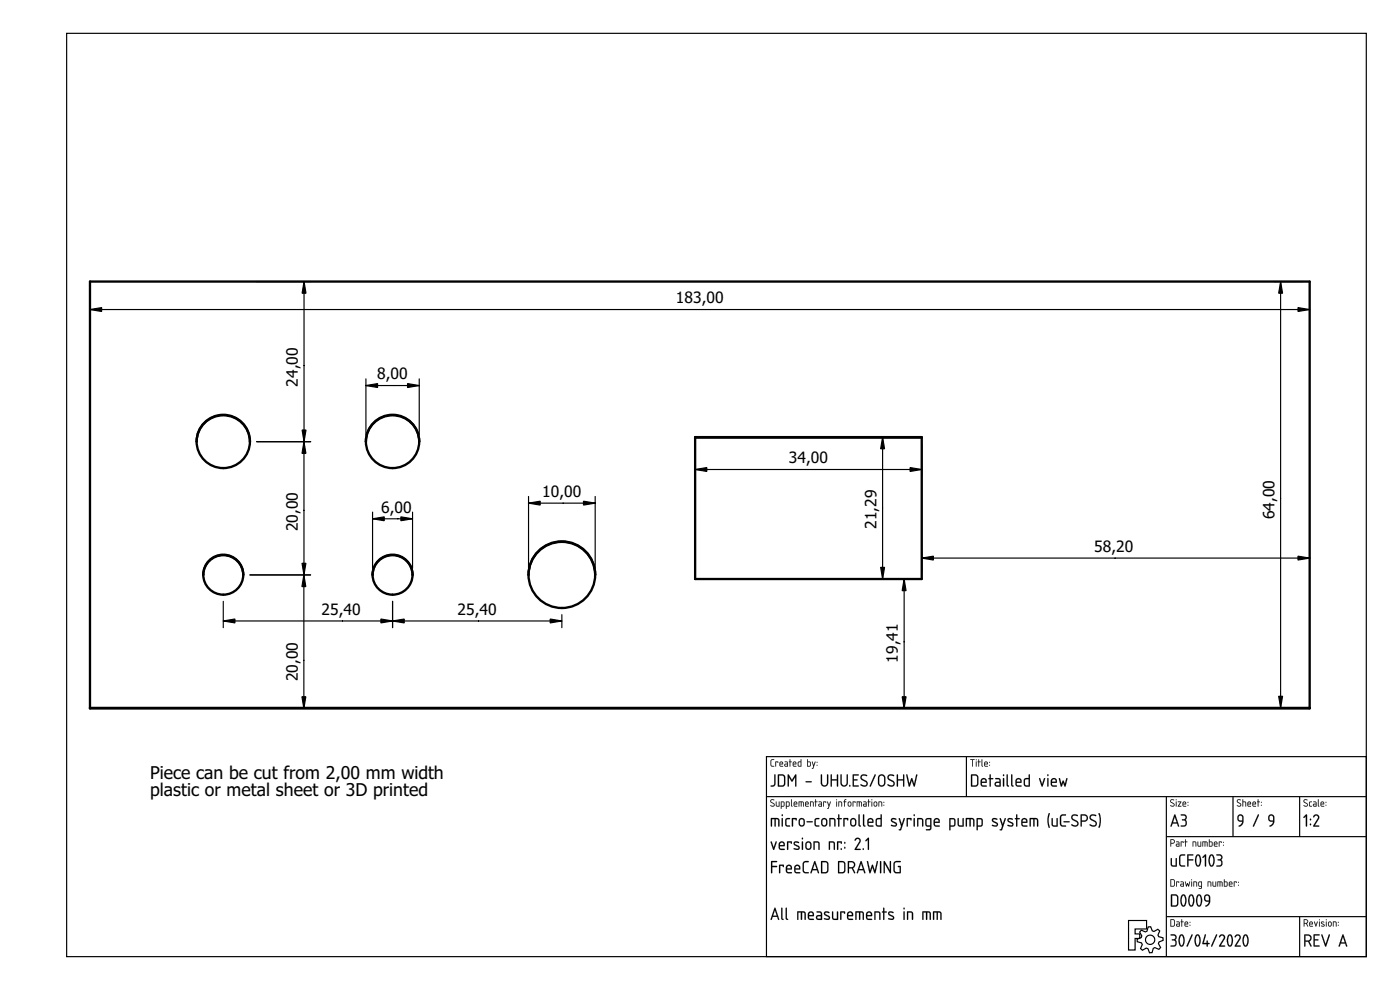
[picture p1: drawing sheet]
<svg xmlns="http://www.w3.org/2000/svg" width="420mm" height="297mm" viewBox="0 0 420 297" stroke-linecap="round" stroke-linejoin="round" font-family="sans-serif">
<defs><g id="words">
<g font-size="5.3">
<text x="45" y="233.6">Piece can be cut from 2,00 mm width</text>
<text x="45" y="238.7">plastic or metal sheet or 3D printed</text>
</g>
<g font-size="4.7">
<text x="202.8" y="91">183,00</text>
<text x="113.2" y="113.8">8,00</text>
<text x="89.4" y="116" transform="rotate(-90 89.4 116)">24,00</text>
<text x="236.7" y="139">34,00</text>
<text x="162.7" y="149.1">10,00</text>
<text x="114.4" y="153.8">6,00</text>
<text x="382.5" y="155.9" transform="rotate(-90 382.5 155.9)">64,00</text>
<text x="89.4" y="159.4" transform="rotate(-90 89.4 159.4)">20,00</text>
<text x="263" y="158.7" transform="rotate(-90 263 158.7)">21,29</text>
<text x="328.3" y="165.6">58,20</text>
<text x="96.5" y="184.5">25,40</text>
<text x="137.3" y="184.5">25,40</text>
<text x="269.5" y="198.9" transform="rotate(-90 269.5 198.9)">19,41</text>
<text x="89.3" y="204.4" transform="rotate(-90 89.3 204.4)">20,00</text>
</g>
</g></defs>
<g fill="none" stroke="#000" stroke-width=".35">
<path d="M20 10h390v277h-390zM230 227h180v60h-180zM230 239h180M290 227v12M350 239v48M370 239v12M390 239v12M350 251h60M338.7 276.2h5.4v2.5h-3.4v1.5h1.4v1.4h-1.4v3.4h-2zM342.5 279.1l1.2 .5 .5-.2 .4-1.3h.7l.5 1.2 .5 .2 1.2-.7 .5 .5-.5 1.2 .2 .5 1.3 .4 .1 .7-1.3 .5-.1 .5 .6 1.2-.5 .6-1.2-.6-.5 .2-.3 1.3-.8 .1-.5-1.3-.5-.1-1.1 .6-.6-.5 .5-1.2-.2-.5-1.3-.3v-.8l1.2-.5 .2-.5-.7-1.1zM350 275h60M390 275v12"/>
<circle cx="345.2" cy="282" r="1.4"/>
</g>
<g fill="#000">
<path d="M231.4 228l.9-.2-.8 .4v1.3l.1 .3h.6l.1 .2h-.7l-.3-.3zM232.7 228.5l.9 .1-.1 .3-.1-.2h-.5l-.1 1.3zM234.2 228.8l-.1 .3h.7l-.2-.4zM234.1 228.6a.55 .55 0 0 1 .7 0 .55 .55 0 0 1 .1 .7h-.8l.1 .5 .8 .1-.6 .1a.91 .91 0 0 1-.3-1.4zM235.6 229.4l.1 .4h.6v-.5zM235.5 228.5h.7l.3 .4-.1 1.1h-.6a.44 .44 0 0 1-.4-.4 .44 .44 0 0 1 .4-.5h.5l-.1-.3zM237 227.8l.2 .1v.6l.4 .1-.4 .1-.1 1.3-.1-1.3-.2-.1 .2-.1zM238.2 228.8l-.1 .3h.7l-.2-.4zM238.1 228.6a.55 .55 0 0 1 .7 0 .55 .55 0 0 1 .1 .7h-.8l.1 .5 .8 .1-.7 .1a.91 .91 0 0 1-.2-1.4zM239.7 228.7l-.1 .1a.63 .63 0 0 0 0 .7 .63 .63 0 0 0 .7 .3v-1.1zM239.5 228.6l.8-.1v-.6l.2-.1v2.2h-.8l-.3-.2zM242.4 228.7v1.1h.6l.1-1zM242.3 227.8l.1 .1v.6h.7l.2 .3v.8l-.2 .4-.9-.1zM243.7 228.5l.5 1.1 .3-1h.3l-.8 2.1-.3-.1 .4-.7zM245.1 229.5l.2 .2zM245.1 228.6l.2 .3z"/>
<path d="M231.4 227.9l.9-.1v.2l-.8 .1v1.4l.1 .2 .7 .1v.2h-.7l-.3-.3zM231.4 228l-.1 1.7 .3 .3h.7l-.7-.2-.2-.3 .1-1.3 .8-.4zM232.7 228.5l.9 .1-.1 .3-.1-.2h-.5l-.1 1.3zM232.7 228.5l.1 1.5 .1-1.3h.5l.1 .2 .1-.3zM234.2 228.8l-.1 .3h.7l-.2-.4zM234.2 228.8l.4-.1 .2 .5h-.7zM234.1 228.6a.56 .56 0 0 1 .8 0 .56 .56 0 0 1 0 .8l-.8-.1 .1 .4 .8 .2-.6 .1a.92 .92 0 0 1-.3-1.4zM234.1 228.6l-.2 .4 .1 .9 1 .1-.8-.2-.1-.3v-.2h.9l-.1-.6-.4-.2zM235.7 229.4v.4h.6v-.5zM235.6 229.4l.7-.1v.5h-.7zM235.5 228.5h.7l.3 .4v1.1h-.7a.46 .46 0 0 1-.4-.4 .46 .46 0 0 1 .4-.5h.5l-.1-.3-.7-.1zM235.5 228.5l.8 .3v.4h-.5a.43 .43 0 0 0-.4 .4 .43 .43 0 0 0 .4 .4h.6l.1-1.1-.3-.4zM237 227.8l.2 .1v.6l.4 .1-.4 .1-.1 1.3-.1-1.3-.3-.1 .3-.1zM237 227.8v.7l-.2 .1 .2 .1 .1 1.3 .1-1.3 .4-.1-.4-.1zM238.2 228.8l-.1 .3h.7l-.2-.4zM238.2 228.8l.4-.1 .2 .5h-.7zM238.1 228.6a.56 .56 0 0 1 .8 0 .56 .56 0 0 1 0 .8l-.8-.1 .1 .4 .8 .2-.7 .1a.92 .92 0 0 1-.2-1.4zM238.1 228.6l-.2 .4 .1 .9 1 .1-.8-.2-.1-.3v-.2h.9l-.1-.6-.4-.2zM239.7 228.7v.1a.61 .61 0 0 0-.1 .7 .61 .61 0 0 0 .7 .3v-1.1zM239.7 228.7h.6v1.1h-.3a.65 .65 0 0 1-.3-1.1zM239.5 228.6l.8-.1v-.6l.2-.1v2.2l-1-.1zM239.5 228.6v1.1l.2 .3h.8v-2.2l-.2 .7zM242.4 228.7v1.1l.6-.1a.7 .7 0 0 0-.1-1zM242.4 228.7h.5a.73 .73 0 0 1 .2 1l-.7 .1zM242.2 227.8l.3 .1-.1 .6h.7l.2 .2v1.1l-.2 .2-.9-.1zM242.3 227.8l-.1 2.1 .9 .1 .2-.4v-.8l-.2-.3h-.7zM243.7 228.5l.2 .1 .3 1 .3-1h.3l-.8 2.1-.4-.1 .3-.1 .2-.6zM243.7 228.5l.4 1.4-.2 .6-.2 .1 .3 .1 .7-2.1h-.2l-.3 1zM245.1 229.5h.2v.3l-.2-.1zM245.1 229.5l.2 .2zM245.1 228.6h.2v.3h-.2zM245.1 228.6l.2 .2z"/>
<path d="M232.4 232.4l.4 .1v2.6a.92 .92 0 0 1-.6 .9 .92 .92 0 0 1-1-.2l1.1-.5zM232.4 232.4v2.9l-.3 .3-.8 .2a.89 .89 0 0 0 1.4-.7v-2.6zM233.8 232.7v2.9a1.12 1.12 0 0 0 1.5-.4l-.1-2.1-.3-.4zM233.8 232.7h1.1l.4 .3v2.1a.93 .93 0 0 1-1.4 .6zM233.5 232.4l1.5-.1 .6 .7v2.4l-.6 .6h-1.5zM233.5 232.4v3.6h1.5l.6-.6v-2.4l-.6-.6zM236.4 232.4h.3l1 1.6 .9-1.6h.4v3.6l-.4-.2v-2.6l-.9 1.4-1-1.4 .1 2.6-.4 .2zM236.5 232.4v3.6l.2-.2v-2.7l1 1.4 1-1.4v2.7l.2 .1v-3.5h-.3l-.9 1.7-1-1.7zM241.8 234.4h1.6l.2 .2-.2 .2h-1.4zM241.8 234.4l.2 .3 1.6-.1-.2-.2zM246.4 232.4l.3 .1v2.4l.3 .6a.75 .75 0 0 0 1.1-.4l.1-2.6 .2-.2 .2 .2v2.4l-.4 .8a1.11 1.11 0 0 1-1.2 .3 1.11 1.11 0 0 1-.7-1.1zM246.4 232.4v2.5l.3 .8a1.11 1.11 0 0 0 1.2 .2 1.11 1.11 0 0 0 .6-1l-.1-2.5-.2 2.7-.2 .3a.75 .75 0 0 1-.9 .2 .75 .75 0 0 1-.4-.7v-2.4zM249.3 232.4l.4 .1v1.3h1.5l-.1-1.3 .4-.1v3.6l-.4-.2 .1-1.6h-1.5v1.6l-.4 .2zM249.4 232.4v3.6l.2-.2v-1.7h1.6v1.7l.3 .2v-3.6l-.3 .1v1.3h-1.6v-1.3zM252.3 232.4l.3 .1v2.4l.3 .6a.75 .75 0 0 0 1.1-.4l.1-2.6 .2-.2 .2 .2v2.4l-.4 .8a1.11 1.11 0 0 1-1.2 .3 1.11 1.11 0 0 1-.7-1.1zM252.3 232.4v2.5l.3 .8a1.11 1.11 0 0 0 1.2 .2 1.11 1.11 0 0 0 .6-1l-.1-2.5-.2 2.7-.2 .3a.75 .75 0 0 1-.9 .2 .75 .75 0 0 1-.4-.7v-2.4zM254.9 235.6l.2-.1 .1 .5h-.3zM254.9 235.6v.3h.3l-.1-.3zM255.9 232.4h1.8l-.2 .3h-1.3v1.1h1l.2 .2-.2 .2h-1v1.5l1.3-.1 .2 .4h-1.8zM256 232.4v3.6h1.7l-.2-.3h-1.3v-1.6l1.1-.1-1.1-.2v-1.1h1.3l.2-.3zM258.5 232.6l.4-.3 .9 .1 .4 .2v.2l-.2 .1a.71 .71 0 0 0-1-.2 .71 .71 0 0 0-.2 .9l1.1 .6a.93 .93 0 0 1 .2 1.6 1.25 1.25 0 0 1-1.8-.5l1.3 .3 .4-.5-.1-.4-1.6-.9-.1-.5zM258.5 232.6a.91 .91 0 0 0 .2 1.5l1 .5a.64 .64 0 0 1 .3 .9 .64 .64 0 0 1-1 .1l-.6-.3v.4a1.09 1.09 0 0 0 1.4 .3 1.09 1.09 0 0 0 .5-1.4l-1.6-.9-.1-.4 .4-.6 1.2 .1a1.09 1.09 0 0 0-1.7-.2zM262.5 232.4h.3v.2l-1.4 3.3-.4 .1zM262.6 232.4l-1.5 3.6 .2-.1 1.5-3.3zM264.1 232.9l-.2 .5v1.8l.2 .3 .7 .1 .5-.5v-1.9l-.5-.5zM264.1 232.9a.75 .75 0 0 1 .8-.2 .75 .75 0 0 1 .5 .7v1.5a.77 .77 0 0 1-.8 .8 .77 .77 0 0 1-.8-.7v-1.6zM263.8 232.6a1.11 1.11 0 0 1 1.2-.2 1.11 1.11 0 0 1 .7 1v1.5a1.13 1.13 0 0 1-1.1 1.1 1.13 1.13 0 0 1-1.1-1v-1.9zM263.8 232.7l-.3 .7v1.6l.3 .7a1.18 1.18 0 0 0 1.6 0l.3-.8-.2-2-.6-.5zM266.6 232.6l.4-.3 .9 .1 .4 .2v.2l-.2 .1a.71 .71 0 0 0-1-.2 .71 .71 0 0 0-.2 .9l1.1 .6a.93 .93 0 0 1 .2 1.6 1.25 1.25 0 0 1-1.8-.5l1.3 .3 .4-.5-.1-.4-1.6-.9-.1-.5zM266.6 232.6a.91 .91 0 0 0 .2 1.5l1 .5a.64 .64 0 0 1 .3 .9 .64 .64 0 0 1-1 .1l-.6-.3v.4a1.09 1.09 0 0 0 1.4 .3 1.09 1.09 0 0 0 .5-1.4l-1.6-.9-.1-.4 .4-.6 1.2 .1a1.09 1.09 0 0 0-1.7-.2zM269.2 232.4l.3 .1v1.3h1.5v-1.3l.3-.1v3.6l-.3-.2v-1.6h-1.5v1.6l-.3 .2zM269.2 232.4v3.6l.3-.2v-1.7h1.5v1.7l.3 .2v-3.6l-.3 .1v1.3h-1.5v-1.3zM272 232.4l.4 .1 .5 2.7 .7-1.8 .7 1.8 .6-2.7 .4-.1-.8 3.6-.3-.1-.6-1.7-.5 1.7-.3 .1zM272 232.4l.7 3.5h.4l.5-1.8 .6 1.8 .3 .1 .7-3.6-.3 .1-.6 2.8-.7-1.8-.7 1.8-.6-2.8z"/>
<path d="M232.4 232.4l.3 .1v2.6a.91 .91 0 0 1-.5 .8 .91 .91 0 0 1-.9-.1l1-.5zM233.8 232.7v3a1.14 1.14 0 0 0 1.5-.5v-2.2l-.4-.3zM233.5 232.4h1.5l.6 .6v2.4l-.6 .6h-1.5zM236.4 232.4h.3l1 1.6 .9-1.6h.3v3.6l-.3-.2v-2.6l-.9 1.4-.9-1.4v2.6l-.4 .2zM241.8 234.4h1.6l.2 .2-1.6 .1zM246.4 232.4l.3 .1v2.4a.75 .75 0 0 0 .8 .8 .75 .75 0 0 0 .7-.8v-2.4l.2-.2 .2 .2v2.4a1.11 1.11 0 0 1-1.1 1.1 1.11 1.11 0 0 1-1.2-1.1zM249.3 232.4l.4 .1v1.3h1.5v-1.3l.3-.1v3.6l-.3-.2v-1.6h-1.5v1.6l-.4 .2zM252.3 232.4l.3 .1v2.4a.75 .75 0 0 0 .8 .8 .75 .75 0 0 0 .7-.8v-2.4l.2-.2 .2 .2v2.4a1.11 1.11 0 0 1-1.1 1.1 1.11 1.11 0 0 1-1.2-1.1zM254.9 235.6h.3v.4h-.3zM255.9 232.4h1.8l-.2 .3h-1.3v1.1l1.2 .2-1.2 .2v1.5h1.3l.2 .3h-1.8zM258.5 232.6a1.41 1.41 0 0 1 1.7 .1l-.2 .2a.73 .73 0 0 0-1-.2 .73 .73 0 0 0-.2 .9l1.1 .6a1.02 1.02 0 0 1 .3 1.6 1.02 1.02 0 0 1-1.6 0l-.3-.2 .1-.3a.88 .88 0 0 0 1 .4 .88 .88 0 0 0 .6-.8l-1.6-1.2-.2-.4zM262.5 232.4h.3v.2l-1.4 3.3-.4 .1zM264.1 232.9l-.2 .5v1.6a.75 .75 0 0 0 .7 .7 .75 .75 0 0 0 .7-.8v-1.5a.75 .75 0 0 0-.4-.6 .75 .75 0 0 0-.8 .1zM263.8 232.6a1.1 1.1 0 0 1 1.2-.2 1.1 1.1 0 0 1 .7 1v1.5a1.1 1.1 0 0 1-1.1 1.1 1.1 1.1 0 0 1-1.1-1v-1.9zM266.6 232.6a1.41 1.41 0 0 1 1.7 .1l-.2 .2a.73 .73 0 0 0-1-.2 .73 .73 0 0 0-.2 .9l1.1 .6a1.02 1.02 0 0 1 .3 1.6 1.02 1.02 0 0 1-1.6 0l-.3-.2 .1-.3a.88 .88 0 0 0 1 .4 .88 .88 0 0 0 .6-.8l-1.6-1.2-.2-.4zM269.2 232.4l.3 .1v1.3h1.5v-1.3l.3-.1v3.6l-.3-.2v-1.6h-1.5v1.6l-.3 .2zM272 232.4l.3 .1 .6 2.7 .7-1.8 .7 1.8 .6-2.7 .3-.1-.7 3.6-.3-.1-.6-1.7-.5 1.7-.3 .1z"/>
<path d="M291.2 227.8l1.3 .1-.6 .1-.1 2-.1-2h-.5zM291.2 227.8l.5 .2 .1 2 .1-2 .6-.1zM292.9 228.5l.2 .1-.1 1.4zM292.9 228.5l.1 1.5 .1-1.4zM292.8 228a.2 .2 0 0 1 .4 0 .2 .2 0 0 1-.4 0zM292.9 227.8l.1 .3zM293.6 227.8l.2 .1v.6l.5 .1-.5 .1-.1 1.3-.1-1.3-.2-.1 .2-.1zM293.7 227.8l-.1 .7-.2 .1 .2 .1 .1 1.3 .1-1.3 .5-.1-.5-.1zM294.6 227.8l.2 .1 .1 2.1-.3-.3zM294.6 227.8v1.9l.3 .3zM295.7 228.8l-.1 .3h.7l-.2-.4zM295.6 228.8l.5-.1 .2 .5h-.7zM295.5 228.6a.56 .56 0 0 1 .8 0 .56 .56 0 0 1 .1 .8l-.8-.1v.4l.9 .2-.7 .1a.92 .92 0 0 1-.3-1.4zM295.6 228.6l-.2 .4 .1 .9 .9 .1-.7-.2-.1-.3v-.2h.8l-.1-.6-.4-.2zM296.9 229.5h.2v.3l-.2-.1zM296.9 229.5l.2 .2zM296.9 228.6h.2v.3h-.2zM296.9 228.6l.2 .2z"/>
<path d="M291.2 227.8l1.3 .1-.6 .1-.1 2-.1-2h-.5zM292.9 228.5l.2 .1-.1 1.4zM292.9 228a.14 .14 0 0 1 .2 0 .14 .14 0 0 1-.2 0zM293.6 227.8l.2 .1v.6l.5 .1-.5 .1-.1 1.3-.1-1.3-.2-.1 .2-.1zM294.6 227.8l.2 .1 .1 2.1-.3-.3zM295.7 228.8l-.1 .3h.7l-.2-.4zM295.6 228.6a.55 .55 0 0 1 .7 0 .55 .55 0 0 1 .1 .7h-.8l.1 .5 .8 .1-.7 .1a.91 .91 0 0 1-.2-1.4zM296.9 229.5l.2 .2zM296.9 228.6l.2 .3z"/>
<path d="M291.8 232.7v3a1.14 1.14 0 0 0 1.4-.5v-2.2l-.4-.3zM291.4 232.4h1.6l.6 .6v2.4l-.6 .6h-1.6zM294.8 234l-.1 .6h1.1a.58 .58 0 0 0-.3-.7 .58 .58 0 0 0-.7 .1zM294.6 233.7a.92 .92 0 0 1 1.2 0 .92 .92 0 0 1 .2 1.2h-1.3l.1 .7 1.3 .2-1.1 .2a.89 .89 0 0 1-.7-1.2v-.7zM297 232.4l.3 .1v1l.8 .1-.8 .2v2l-.1 .2-.2-.2v-2l-.4-.2 .4-.1zM298.9 235v.4l.2 .2 .9 .1v-.8zM298.7 233.5h1.1l.5 .5v1.9l-1.1 .1a.74 .74 0 0 1-.7-.7 .74 .74 0 0 1 .7-.8h.8l-.1-.5-1.2-.3zM301 233.5l.4 .1v2.2l-.2 .2-.2-.2zM301 232.6a.25 .25 0 0 1 .5 0 .25 .25 0 0 1-.5 0zM302.1 232.4l.4 .1v2.9l.3 .3a.37 .37 0 0 1-.5 .3 .37 .37 0 0 1-.2-.5zM303.5 232.4l.3 .1v2.9l.3 .3a.37 .37 0 0 1-.5 .3 .37 .37 0 0 1-.2-.5zM305.2 234l-.1 .6h1.1a.58 .58 0 0 0-.2-.7 .58 .58 0 0 0-.8 .1zM305.1 233.7a.92 .92 0 0 1 1.2 0 .92 .92 0 0 1 .1 1.2h-1.3l.2 .7 1.3 .2-1.1 .2a.89 .89 0 0 1-.7-1.2v-.7zM307.8 233.8l-.2 .5v1.2l1.1 .2v-1.9zM307.4 233.7l.4-.2 .9-.1v-.9l.3-.1v3.6h-1.2l-.4-.3-.1-1.6zM311.9 233.5l.3 .1 .5 1.7 .6-1.7h.4l-.9 2.4zM314.3 233.5l.4 .1v2.2l-.2 .2-.2-.2zM314.3 232.6a.25 .25 0 0 1 .5 0 .25 .25 0 0 1-.5 0zM315.8 234l-.1 .6h1.1a.58 .58 0 0 0-.2-.7 .58 .58 0 0 0-.8 .1zM315.7 233.7a.92 .92 0 0 1 1.2 0 .92 .92 0 0 1 .1 1.2h-1.3l.2 .7 1.3 .2-1.1 .2a.89 .89 0 0 1-.7-1.2v-.7zM317.8 233.5l.3 .1 .4 1.6 .6-1 .5 1 .4-1.6 .3-.1-.6 2.5-.3-.1-.3-1-.4 1-.3 .1z"/>
<path d="M291.8 232.7v2.9a1.12 1.12 0 0 0 1.4-.4v-2.1l-.4-.4zM291.7 232.7h1.1l.4 .3 .1 2.1a.93 .93 0 0 1-1.4 .6zM291.4 232.4l1.6-.1 .6 .7v2.4l-.6 .6h-1.6zM291.5 232.4v3.6h1.5l.6-.6v-2.4l-.6-.6zM294.8 234l-.1 .6h1.1a.55 .55 0 0 0-.3-.7 .55 .55 0 0 0-.7 .1zM294.8 234l.8-.1 .2 .7h-1.2zM294.6 233.6v.1a.93 .93 0 0 1 1.3 0 .93 .93 0 0 1 .1 1.2h-1.3l.1 .7h1.1l.3 .2-.3 .3h-.9a.92 .92 0 0 1-.7-1.3v-.7zM294.6 233.7l-.3 .6 .2 1.5 .5 .2h1.1v-.3l-1.3-.1-.2-.4v-.3l1.5-.1-.2-1.1-.7-.2zM297 232.4l.4 .1-.1 1 .6-.1 .2 .2-.8 .2 .1 2-.2 .3-.2-.3v-2l-.4-.2 .4-.1zM297.1 232.4l-.1 1.1-.3 .1 .3 .2 .2 2.2 .1-2.2 .8-.2-.8-.1v-1zM299 235l-.1 .4 .2 .2 .9 .1v-.8zM298.9 235l1.1-.1v.8l-1.1-.1zM298.7 233.5l1.1-.1 .5 .6v1.9l-1.1 .2a.77 .77 0 0 1-.7-.8 .77 .77 0 0 1 .7-.8h.8l-.1-.5-1.2-.2zM298.7 233.5v.2l1.3 .3v.6h-.8a.72 .72 0 0 0-.7 .7 .72 .72 0 0 0 .7 .7l1.1-.1v-1.9l-.5-.5zM301 233.5l.4 .1v2.2l-.2 .2-.2-.2zM301.1 233.5l.1 2.5 .1-2.4zM301 232.6a.26 .26 0 0 1 .5 0 .26 .26 0 0 1-.5 0zM301.1 232.4v.4h.2v-.4zM302.1 232.4l.4 .1v2.9l.3 .3a.39 .39 0 0 1-.5 .3 .39 .39 0 0 1-.2-.5zM302.2 232.4l-.1 3.1 .1 .4 .4 .1 .2-.2-.4-.4v-2.9zM303.5 232.4l.3 .1v2.9l.3 .3a.39 .39 0 0 1-.5 .3 .39 .39 0 0 1-.2-.5zM303.5 232.4v3.1l.1 .4 .4 .1 .2-.2-.4-.4v-2.9zM305.2 234l-.1 .6h1.1a.55 .55 0 0 0-.2-.7 .55 .55 0 0 0-.7 .1zM305.2 234l.8-.1 .3 .7h-1.2zM305.1 233.6v.1a.93 .93 0 0 1 1.2 0 .93 .93 0 0 1 .1 1.2h-1.3l.2 .7h1.1l.2 .2-.2 .3h-.9a.92 .92 0 0 1-.8-1.3l.1-.7zM305.1 233.7l-.3 .6 .2 1.5 .5 .2h1v-.3l-1.2-.1-.2-.4v-.3l1.4-.1-.1-1.1-.7-.2zM307.8 233.9l-.1 1.6 1 .2v-1.9zM307.8 233.8h1v1.9a.94 .94 0 0 1-1.2-.5zM307.4 233.7l.4-.3h.9v-.9l.4-.1-.1 3.6h-1.2l-.5-.3-.1-1.6zM307.4 233.7v1.9l.4 .4h1.2v-3.6l-.2 .1v1h-1zM311.9 233.5l.3 .1 .5 1.7 .6-1.7 .2-.2 .2 .2-.9 2.5zM311.9 233.5l.9 2.5 .8-2.4h-.3l-.6 1.8-.5-1.8zM314.3 233.5l.4 .1v2.2l-.2 .2-.2-.2zM314.4 233.5l.1 2.5 .1-2.4zM314.3 232.6a.26 .26 0 0 1 .5 0 .26 .26 0 0 1-.5 0zM314.4 232.4v.4h.2v-.4zM315.8 234l-.1 .6h1.1a.55 .55 0 0 0-.2-.7 .55 .55 0 0 0-.7 .1zM315.8 234l.8-.1 .3 .7h-1.2zM315.7 233.6v.1a.93 .93 0 0 1 1.2 0 .93 .93 0 0 1 .1 1.2h-1.3l.2 .7h1.1l.2 .2-.2 .3h-.9a.92 .92 0 0 1-.8-1.3l.1-.7zM315.7 233.7l-.3 .6 .2 1.5 .5 .2h1v-.3l-1.2-.1-.2-.4v-.3l1.4-.1-.1-1.1-.7-.2zM317.8 233.5l.3 .1 .4 1.6 .6-1 .5 1 .4-1.6 .3-.1-.5 2.5-.4-.1-.3-1-.4 1-.3 .1zM317.8 233.5l.6 2.5 .3-.1 .4-1.1 .3 1.1 .3 .1 .6-2.5-.3 .1-.4 1.7-.5-1.1-.6 1.1-.4-1.7z"/>
<path d="M231.3 240l.8-.2 .3 .2-.1 .1a.48 .48 0 0 0-.6-.1 .48 .48 0 0 0-.2 .5l1 .8-.2 .6a.59 .59 0 0 1-.6 .2 .59 .59 0 0 1-.4-.5l.7 .2 .3-.3-1.1-.9zM231.3 240l-.1 .6 .9 .5a.35 .35 0 0 1 .2 .4 .35 .35 0 0 1-.4 .3l-.6-.2v.2a.64 .64 0 0 0 1 .2 .64 .64 0 0 0-.2-1l-.7-.4v-.3l.3-.3 .6 .1a.65 .65 0 0 0-1-.1zM232.9 240.5l.2 .1v1.1l.6 .1v-1.2l.2-.1v1.5l-1-.1zM232.9 240.5l.1 1.4 .9 .1v-1.5l-.2 .1v1.2h-.4l-.3-.1zM234.6 240.7v1.1h.5l.1-1zM234.5 240.7l.7 .1-.1 1h-.6zM234.4 240.5h.8l.3 .4-.1 1-.8 .1-.2 .7zM234.4 240.5v2.1l.1-.6h.5a.81 .81 0 0 0 .4-1.1 .81 .81 0 0 0-1-.4zM236.1 240.7v1.1h.5l.1-1zM236.1 240.7l.7 .1-.2 1h-.5zM235.9 240.5h.8l.3 .4-.1 1-.8 .1-.1 .7zM235.9 240.5v2.1l.2-.6h.5a.81 .81 0 0 0 .4-1.1 .81 .81 0 0 0-1.1-.4zM237.4 239.8l.2 .1 .1 2.1-.3-.3zM237.4 239.9v1.8l.3 .3zM238.5 240.8l-.1 .3h.7l-.2-.4zM238.5 240.8l.4-.1 .2 .5h-.7zM238.4 240.6a.56 .56 0 0 1 .7 0 .56 .56 0 0 1 .1 .8l-.8-.1 .1 .4 .8 .2-.7 .1a.92 .92 0 0 1-.2-1.4zM238.4 240.6l-.2 .4 .1 .9 .9 .1-.7-.2-.1-.3v-.2h.8l-.1-.6-.4-.2zM239.7 240.5l1.4 .1 .1 1.4-.2-.1-.1-1.1-.3-.1-.1 1.3-.2-1.3h-.4v1.2l-.2 .1zM239.7 240.5v1.5l.2-1.3h.5l.1 1.3v-1.3h.5v1.3l.2-.1a.93 .93 0 0 0 0-1 .93 .93 0 0 0-1-.4zM241.9 240.8l-.1 .3h.7l-.2-.4zM241.9 240.8l.4-.1 .2 .5h-.7zM241.8 240.6a.56 .56 0 0 1 .7 0 .56 .56 0 0 1 .1 .8l-.8-.1 .1 .4 .8 .2-.7 .1a.92 .92 0 0 1-.2-1.4zM241.8 240.6l-.2 .4 .1 .9 1 .1-.8-.2-.1-.3v-.2h.9l-.1-.6-.4-.2zM243.1 240.5l1 .1 .1 1.4-.2-.1-.1-1.1-.6-.1v1.2l-.2 .1zM243.1 240.5v1.5l.2-1.3 .7 .1 .1 1.2 .1-.7a.7 .7 0 0 0-.2-.8 .7 .7 0 0 0-.9 0zM244.7 239.8l.2 .1v.6l.5 .1-.5 .1-.1 1.3-.1-1.3-.3-.1 .3-.1zM244.7 239.8v.7l-.2 .1 .2 .1 .1 1.3 .1-1.3 .4-.1-.4-.1zM245.9 241.4v.4h.6v-.4zM245.8 241.4l.7-.1v.5h-.7zM245.7 240.5h.7l.3 .4v1.1h-.7a.46 .46 0 0 1-.4-.4 .46 .46 0 0 1 .4-.5h.5l-.1-.3-.7-.1zM245.7 240.5l.8 .3v.4h-.5a.43 .43 0 0 0-.4 .4 .43 .43 0 0 0 .4 .4h.6l.1-1.1-.3-.4zM247.1 240.5l.9 .1-.2 .3-.1-.2h-.4l-.1 1.3zM247.1 240.5l.1 1.5 .1-1.3h.4l.1 .2 .1-.3zM248.3 240.5l.2 .1 .3 1 .3-1h.3l-.8 2.1-.4-.1 .3-.1 .2-.6zM248.3 240.5l.4 1.4-.2 .6-.2 .1 .3 .1 .7-2.1h-.2l-.3 1zM251 240.5l.2 .1-.1 1.4zM251 240.5l.1 1.5 .1-1.4zM251 240a.15 .15 0 0 1 .3 0 .15 .15 0 0 1-.3 0zM251 239.8l.2 .3zM251.6 240.5l1 .1 .1 1.4-.2-.1-.1-1.1-.6-.1v1.2l-.2 .1zM251.7 240.5v1.5l.1-1.3 .7 .1 .1 1.2 .1-.7a.7 .7 0 0 0-.2-.8 .7 .7 0 0 0-.8 0zM253.4 239.9l.6-.1-.4 .7 .4 .1-.5 .1-.1 1.3-.1-1.3-.2-.1 .2-.1zM253.5 239.9l-.1 .6-.3 .1 .3 .1v1.3l.1-1.3 .5-.1-.5-.1 .1-.3 .4-.4zM254.7 240.8v.8l.4 .2 .1-.2 .1-.7zM254.7 240.8l.6 .1v.7l-.2 .2-.5-.2zM254.6 240.6a.55 .55 0 0 1 .6-.1 .55 .55 0 0 1 .3 .5l-.1 .8-.7 .2-.3-.5zM254.3 241.2a.68 .68 0 0 0 1.3 0 .68 .68 0 0 0-1.3 0zM255.9 240.5l.9 .1-.1 .3-.2-.2h-.4l-.1 1.3zM255.9 240.5l.1 1.5 .1-1.3h.5l.1 .2v-.3zM257.1 240.5l1.4 .1 .1 1.4-.2-.1v-1.1l-.4-.1-.1 1.3-.1-1.3h-.5v1.2l-.2 .1zM257.2 240.5l-.1 1.5 .2-1.3h.5l.1 1.3 .1-1.3h.4l.1 1.3 .1-.1a.93 .93 0 0 0 0-1 .93 .93 0 0 0-.9-.4zM259.3 241.4v.4h.6v-.4zM259.3 241.4l.6-.1v.5h-.6zM259.1 240.5h.7l.3 .4v1.1h-.7a.46 .46 0 0 1-.4-.4 .46 .46 0 0 1 .4-.5h.5l-.1-.3-.7-.1zM259.1 240.5l.8 .3v.4h-.5a.43 .43 0 0 0-.4 .4 .43 .43 0 0 0 .4 .4h.6l.1-1.1-.3-.4zM260.6 239.8l.2 .1v.6l.5 .1-.5 .1-.1 1.3-.1-1.3-.2-.1 .2-.1zM260.6 239.8v.7l-.2 .1 .2 .1 .1 1.3 .1-1.3 .4-.1-.4-.1zM261.6 240.5l.2 .1-.1 1.4zM261.6 240.5l.1 1.5v-1.4zM261.5 240a.15 .15 0 0 1 .3 0 .15 .15 0 0 1-.3 0zM261.6 239.8l.1 .3zM262.5 240.8l-.1 .8 .4 .2 .2-.2v-.7zM262.5 240.8l.6 .1-.1 .7-.2 .2-.4-.2zM262.4 240.6a.55 .55 0 0 1 .6-.1 .55 .55 0 0 1 .3 .5l-.1 .8-.7 .2-.3-.5zM262.1 241.2a.68 .68 0 0 0 1.3 0 .68 .68 0 0 0-1.3 0zM263.7 240.5l1 .1v1.4l-.2-.1v-1.1l-.6-.1v1.2l-.2 .1zM263.7 240.5v1.5l.1-1.3 .7 .1 .1 1.2 .1-.7a.7 .7 0 0 0-.2-.8 .7 .7 0 0 0-.8 0zM265.2 241.5h.2v.3h-.2zM265.2 241.5l.1 .2zM265.2 240.6h.2v.3h-.2zM265.2 240.6l.1 .2z"/>
<path d="M231.3 240a.53 .53 0 0 1 .6-.3 .53 .53 0 0 1 .4 .4 .49 .49 0 0 0-.6-.1 .49 .49 0 0 0-.3 .5l.7 .5a.59 .59 0 0 1 .1 .9 .59 .59 0 0 1-.9-.3 .44 .44 0 0 0 .7 .2 .44 .44 0 0 0 .1-.7l-.9-.5zM232.9 240.5l.1 .1 .1 1.1 .2 .1h.4v-1.2l.2-.1v1.5l-1-.1zM234.6 240.7v1.1h.5l.1-1zM234.4 240.5a.8 .8 0 0 1 1.1 .6 .8 .8 0 0 1-.9 .9l-.2 .7zM236.1 240.7v1.1h.5l.1-1zM235.9 240.5a.8 .8 0 0 1 1.1 .6 .8 .8 0 0 1-.9 .9l-.1 .7zM237.4 239.8l.2 .1 .1 2.1-.3-.3zM238.5 240.8l-.1 .3h.7l-.2-.4zM238.4 240.6a.55 .55 0 0 1 .7 0 .55 .55 0 0 1 .1 .7h-.8l.1 .5 .8 .1-.7 .1a.91 .91 0 0 1-.2-1.4zM239.7 240.5h1.1a1.06 1.06 0 0 1 .3 1.5l-.1-1.2-.2-.1h-.2l-.1 1.3-.2-1.3h-.4v1.2l-.2 .1zM241.9 240.8l-.1 .3h.7l-.2-.4zM241.8 240.6a.55 .55 0 0 1 .7 0 .55 .55 0 0 1 .1 .7h-.8l.1 .5 .8 .1-.7 .1a.91 .91 0 0 1-.2-1.4zM243.1 240.5a.71 .71 0 0 1 .9 0 .71 .71 0 0 1 .2 .8l-.1 .7-.1-1.2-.7-.1v1.2l-.2 .1zM244.7 239.8l.2 .1v.6l.4 .1-.4 .1-.1 1.3-.1-1.3-.2-.1 .2-.1zM245.9 241.4v.4h.6v-.4zM245.7 240.5h.7l.3 .4-.1 1.1h-.6a.44 .44 0 0 1-.4-.4 .44 .44 0 0 1 .4-.5h.5l-.1-.3zM247.1 240.5l.8 .1-.1 .3-.1-.2h-.4l-.1 1.3zM248.3 240.5l.5 1.1 .3-1h.2l-.7 2.1-.4-.1 .5-.7zM251 240.5l.2 .1-.1 1.4zM251 240a.15 .15 0 0 1 .3 0 .15 .15 0 0 1-.3 0zM251.6 240.5a.71 .71 0 0 1 .9 0 .71 .71 0 0 1 .2 .8l-.1 .7-.1-1.2-.7-.1v1.2l-.2 .1zM253.5 239.9l.5-.1-.4 .4v.3l.4 .1-.5 .1-.1 1.3-.1-1.3-.2-.1zM254.7 240.8l-.1 .7a.34 .34 0 0 0 .4 .3 .34 .34 0 0 0 .3-.4l-.1-.6zM254.6 240.6l.6-.1a.93 .93 0 0 1 0 1.5h-.5a.96 .96 0 0 1-.1-1.4zM255.9 240.5l.9 .1-.1 .3-.2-.2h-.4l-.1 1.3zM257.1 240.5h1.1a1.06 1.06 0 0 1 .4 1.5l-.2-1.2-.2-.1h-.2l-.1 1.3-.1-1.3h-.5v1.2l-.2 .1zM259.3 241.4v.4h.6v-.4zM259.1 240.5h.7l.3 .4v1.1h-.7a.44 .44 0 0 1-.4-.4 .44 .44 0 0 1 .4-.5h.5v-.3zM260.6 239.8l.2 .1v.6l.4 .1-.4 .1-.1 1.3-.1-1.3-.2-.1 .2-.1zM261.6 240.5l.2 .1-.1 1.4zM261.5 240a.15 .15 0 0 1 .3 0 .15 .15 0 0 1-.3 0zM262.5 240.8l-.1 .7a.34 .34 0 0 0 .4 .3 .34 .34 0 0 0 .3-.4l-.1-.6zM262.4 240.6l.6-.1a.93 .93 0 0 1-.1 1.5h-.4a.96 .96 0 0 1-.1-1.4zM263.7 240.5a.71 .71 0 0 1 .8 0 .71 .71 0 0 1 .2 .8l-.1 .7-.1-1.2-.6-.1v1.2l-.2 .1zM265.2 241.5l.1 .2zM265.2 240.6l.1 .3z"/>
<path d="M231.4 245.4h1.7l.6 .2a3 3 0 0 1 .2 2.4l-.4-.2-.1-1.9-.6-.1v2l-.2 .2-.2-.2v-2h-.7v2l-.3 .2zM231.4 245.5v2.5l.3-.2v-2h.8v2l.1 .2 .2-2.2 .7 .1 .1 1.9 .3 .1a2.99 2.99 0 0 0-.2-2.3zM234.6 245.5l.4 .1v2.2l-.2 .2-.2-.2zM234.7 245.5l.1 2.5 .1-2.4zM234.6 244.6a.26 .26 0 0 1 .5 0 .26 .26 0 0 1-.5 0zM234.7 244.4v.4h.2v-.4zM235.8 245.6l1.1-.2 .2 .4a.76 .76 0 0 0-.9 .1 .76 .76 0 0 0-.2 .9l.1 .7 1 .2-.2 .3a1.02 1.02 0 0 1-1.1-.2 1.02 1.02 0 0 1-.2-1.1zM235.9 245.7l-.2 .5 .1 1.6 1.1 .2 .1-.3a1.01 1.01 0 0 1-1.1-1 1.01 1.01 0 0 1 1.1-1l-.1-.2zM237.7 245.5l1.2-.1 .2 .2-.1 .6-.2-.4h-.8v2l-.2 .2a3.6 3.6 0 0 1-.1-2.5zM237.7 245.5l.1 2.5 .2-.2v-2h.8l.2 .3 .1-.5zM240.2 245.9l-.1 1.2 .2 .5a.56 .56 0 0 0 .9-.6l-.2-1zM240.2 245.9l.4-.1 .5 .3 .1 .9-.3 .6a.57 .57 0 0 1-.6 0 .57 .57 0 0 1-.3-.5zM240 245.6a.92 .92 0 0 1 1-.1 .92 .92 0 0 1 .5 .8v1.1l-.4 .5h-1l-.4-.8a1.39 1.39 0 0 1 .3-1.5zM240 245.7l-.2 .4-.1 1a.89 .89 0 0 0 .9 .9 .89 .89 0 0 0 .9-.9v-1l-.3-.4-.6-.2zM242.1 246.4h1.6l.2 .2-.2 .2h-1.4zM242.1 246.4l.2 .3 1.6-.1-.2-.2zM244.6 245.6l1.1-.2 .2 .4a.76 .76 0 0 0-.9 .1 .76 .76 0 0 0-.2 .9l.1 .7 1 .2-.2 .3a1.02 1.02 0 0 1-1.1-.2 1.02 1.02 0 0 1-.2-1.1zM244.7 245.7l-.2 .5 .1 1.6 1.1 .2 .1-.3a1.01 1.01 0 0 1-1.1-1 1.01 1.01 0 0 1 1.1-1l-.1-.2zM247 245.9l-.2 1.2 .3 .5a.56 .56 0 0 0 .8-.6l-.2-1zM247 245.9l.4-.1 .5 .3 .1 .9-.3 .6a.57 .57 0 0 1-.6 0 .57 .57 0 0 1-.3-.5zM246.8 245.6a.92 .92 0 0 1 .9-.1 .92 .92 0 0 1 .6 .8v1.1l-.5 .5h-.9l-.5-.8a1.39 1.39 0 0 1 .4-1.5zM246.8 245.7l-.3 .4v1a.89 .89 0 0 0 .9 .9 .89 .89 0 0 0 .8-.9v-1l-.2-.4-.7-.2zM248.9 245.5l1.3-.1 .6 .7v1.7l-.2 .2-.3-.2v-1.8l-1.1-.2 .1 2-.2 .2a3.7 3.7 0 0 1-.2-2.5zM249 245.5v2.4l.2-.1v-2h.8l.4 .2 .2 2 .1-.9a1.11 1.11 0 0 0-.7-1.6zM251.6 244.4l.3 .1v1l.6-.1 .2 .2-.8 .2v2l-.2 .3-.2-.3v-2l-.4-.2 .4-.1zM251.6 244.4v1.1l-.4 .1 .4 .2 .1 2.2 .2-2.2 .7-.2-.7-.1v-1zM253.1 245.5l1.3-.1 .2 .2-.2 .6-.2-.4h-.7v2l-.2 .2a3.6 3.6 0 0 1-.2-2.5zM253.2 245.5l.1 2.5 .1-.2v-2h.8l.2 .3 .1-.5zM255.7 245.9l-.2 1.2 .3 .5a.56 .56 0 0 0 .8-.6l-.2-1zM255.7 245.9l.4-.1 .5 .3 .1 .9-.3 .6a.57 .57 0 0 1-.6 0 .57 .57 0 0 1-.3-.5zM255.5 245.6a.92 .92 0 0 1 .9-.1 .92 .92 0 0 1 .6 .8v1.1l-.5 .5h-.9l-.5-.8a1.38 1.38 0 0 1 .4-1.5zM255.5 245.7l-.3 .4v1a.89 .89 0 0 0 .9 .9 .89 .89 0 0 0 .8-.9v-1l-.2-.4-.7-.2zM257.7 244.4l.3 .1v2.9l.3 .3a.39 .39 0 0 1-.5 .3 .39 .39 0 0 1-.2-.5zM257.7 244.4v3.1l.1 .4 .4 .1 .1-.2-.3-.4v-2.9zM259 244.4l.4 .1v2.9l.3 .3a.39 .39 0 0 1-.5 .3 .39 .39 0 0 1-.2-.5zM259.1 244.4l-.1 3.1 .1 .4 .4 .1 .2-.2-.4-.4v-2.9zM260.8 246l-.1 .6h1.1a.55 .55 0 0 0-.3-.7 .55 .55 0 0 0-.7 .1zM260.8 246l.8-.1 .2 .7h-1.2zM260.6 245.6v.1a.93 .93 0 0 1 1.3 0 .93 .93 0 0 1 .1 1.2h-1.3l.1 .7h1.1l.3 .3-.3 .2h-.9a.92 .92 0 0 1-.7-1.3v-.7zM260.6 245.7l-.3 .6 .2 1.5 .5 .2h1.1v-.3l-1.3-.1-.2-.4v-.3l1.5-.1-.2-1.1-.7-.2zM263.3 245.9l-.1 1.6 1.1 .2v-1.9zM263.3 245.8h1v1.9a.94 .94 0 0 1-1.2-.5zM262.9 245.7l.4-.3h1l-.1-.9 .4-.1-.1 3.6h-1.2l-.4-.3-.1-1.6zM263 245.7l-.1 2 .5 .3h1.2v-3.6l-.3 .1v1h-1zM267.5 245.6l.2-.1a.87 .87 0 0 1 1.3 .4l-.2 .1a.55 .55 0 0 0-.6-.2 .55 .55 0 0 0-.4 .4l1 .6a.68 .68 0 0 1 .4 .8 .68 .68 0 0 1-.9 .4l-1-.3 .2-.2 1.1 .1 .2-.2-1.3-.9-.2-.4zM267.5 245.6l-.1 .5 .2 .4 1.3 .9-.3 .3-1.2-.2a1.35 1.35 0 0 0 1.5 .4 .61 .61 0 0 0 .3-.6 .61 .61 0 0 0-.4-.5l-1-.5a.53 .53 0 0 1 .3-.6 .53 .53 0 0 1 .6 .2h.3l-.1-.3-.9-.1zM269.8 245.5l.3 .1 .5 1.7 .6-1.7 .2-.2 .2 .2-1.1 3.4-.3 .2-.5-.2 .4-.2 .3-.9zM269.8 245.5l.7 2.4-.3 .9-.5 .2 .5 .1 1.3-3.5h-.3l-.6 1.8-.5-1.8zM272.1 245.5l1.3-.1 .2 .2-.2 .6-.2-.4h-.7v2l-.2 .2a3.6 3.6 0 0 1-.2-2.5zM272.2 245.5l.1 2.5 .1-.2v-2h.8l.2 .3 .1-.5zM274.2 245.5l.4 .1v2.2l-.2 .2-.2-.2zM274.3 245.5l.1 2.5 .1-2.4zM274.2 244.6a.26 .26 0 0 1 .5 0 .26 .26 0 0 1-.5 0zM274.3 244.4v.4h.2v-.4zM275.3 245.5l1.3-.1 .5 .7v1.7l-.2 .2-.2-.2v-1.8l-1.1-.2v2l-.2 .2a3.7 3.7 0 0 1-.1-2.5zM275.3 245.5v2.4l.3-.1v-2h.8l.3 .2 .2 2 .2-.9a1.11 1.11 0 0 0-.7-1.6zM278.2 245.9l-.1 1.5 .2 .2 .9 .1v-1.9zM278.2 245.9l1-.1v1.9l-1.1-.1zM277.9 245.6a1.6 1.6 0 0 1 1.7 0v2.9a1.02 1.02 0 0 1-1.7 .5l.2-.2 .8-.1 .3-.6a1.09 1.09 0 0 1-1.3-.2 1.09 1.09 0 0 1-.2-1.2zM277.9 245.7l-.2 .5 .2 1.6 1.3 .2a.73 .73 0 0 1-.3 .8 .73 .73 0 0 1-.8 0l-.2 .3h.9l.6-.3 .1-3.2-1.1-.1zM280.7 246l-.1 .6h1.1a.55 .55 0 0 0-.3-.7 .55 .55 0 0 0-.7 .1zM280.7 246l.8-.1 .2 .7h-1.2zM280.5 245.6v.1a.93 .93 0 0 1 1.3 0 .93 .93 0 0 1 .1 1.2h-1.3l.1 .7h1.1l.3 .3-.3 .2h-.9a.92 .92 0 0 1-.7-1.3v-.7zM280.5 245.7l-.3 .6 .2 1.5 .5 .2h1.1v-.3l-1.3-.1-.2-.4v-.3l1.5-.1-.2-1.1-.7-.2zM285.3 245.8v1.9l.9-.1 .2-.3-.1-1.4zM285.2 245.8h1l.2 .2v1.3l-.2 .4h-1zM284.9 245.5h1.3l.6 .7-.1 1.4-.4 .4h-1v.9l-.2 .3-.2-.3zM285 245.5v3.6l.2-.2v-.9h.9a1.36 1.36 0 0 0 .6-1.8 1.36 1.36 0 0 0-1.7-.7zM287.4 245.5l.4 .2v1.7l1.1 .3v-2.1l.3-.1v2.5h-1.3l-.4-.3zM287.5 245.5l-.1 .2a2.43 2.43 0 0 0 .3 2.2l1.5 .1v-2.3l-.1-.2-.2 .1v2.1h-.8l-.3-.3-.1-1.7zM289.9 245.4h1.8l.5 .2a3 3 0 0 1 .2 2.4l-.4-.2-.1-1.9-.6-.1v2l-.2 .2-.2-.2v-2h-.7v2l-.3 .2zM289.9 245.5v2.5l.3-.2v-2h.8v2l.1 .2 .2-2.2 .7 .1 .1 1.9 .3 .1a2.99 2.99 0 0 0-.2-2.3zM293.5 245.8v1.9l.9-.1 .2-.3-.1-1.4zM293.4 245.8h1l.2 .2v1.3l-.2 .4h-1zM293.1 245.5h1.3l.6 .7-.1 1.4-.4 .4h-1v.9l-.2 .3-.2-.3zM293.2 245.5v3.6l.2-.2v-.9h.9a1.36 1.36 0 0 0 .6-1.8 1.36 1.36 0 0 0-1.7-.7zM297.8 245.6l.2-.1a.87 .87 0 0 1 1.3 .4l-.2 .1a.55 .55 0 0 0-.6-.2 .55 .55 0 0 0-.4 .4l1 .6a.68 .68 0 0 1 .4 .8 .68 .68 0 0 1-.9 .4l-.9-.3 .1-.2 1.1 .1 .2-.2-1.3-.9-.1-.4zM297.8 245.6l-.1 .5 .2 .4 1.3 .9-.3 .3-1.2-.2a1.35 1.35 0 0 0 1.5 .4 .61 .61 0 0 0 .3-.6 .61 .61 0 0 0-.4-.5l-1-.5a.53 .53 0 0 1 .3-.6 .53 .53 0 0 1 .6 .2h.3l-.1-.3-.9-.1zM300.1 245.5l.3 .1 .5 1.7 .6-1.7 .2-.2 .2 .2-1.1 3.4-.3 .2-.5-.2 .4-.2 .3-.9zM300.1 245.5l.7 2.4-.3 .9-.4 .2 .4 .1 1.3-3.5h-.3l-.6 1.8-.5-1.8zM302.5 245.6l.1-.1a.87 .87 0 0 1 1.4 .4l-.3 .1a.55 .55 0 0 0-.5-.2 .55 .55 0 0 0-.5 .4l1.1 .6a.68 .68 0 0 1 .3 .8 .68 .68 0 0 1-.8 .4l-1-.3 .2-.2 1.1 .1 .2-.2-1.3-.9-.2-.4zM302.5 245.6l-.1 .5 .1 .4 1.3 .9-.2 .3-1.2-.2a1.35 1.35 0 0 0 1.5 .4 .61 .61 0 0 0 .2-.6 .61 .61 0 0 0-.3-.5l-1.1-.5a.53 .53 0 0 1 .4-.6 .53 .53 0 0 1 .6 .2h.2v-.3l-.9-.1zM305 244.4l.3 .1v1l.6-.1 .2 .2-.8 .2v2l-.2 .3-.2-.3v-2l-.3-.2 .3-.1zM305 244.4v1.1l-.4 .1 .4 .2 .1 2.2 .2-2.2 .7-.2-.7-.1v-1zM307 246l-.1 .6h1.1a.55 .55 0 0 0-.3-.7 .55 .55 0 0 0-.7 .1zM307 246l.8-.1 .2 .7h-1.2zM306.8 245.6v.1a.93 .93 0 0 1 1.3 0 .93 .93 0 0 1 .1 1.2h-1.3l.1 .7h1.1l.3 .3-.3 .2h-.9a.92 .92 0 0 1-.7-1.3v-.7zM306.8 245.7l-.3 .6 .2 1.5 .5 .2h1.1v-.3l-1.3-.1-.2-.4v-.3l1.5-.1-.2-1.1-.7-.2zM309 245.4h1.8l.5 .2a3 3 0 0 1 .3 2.4l-.4-.2-.1-1.9-.6-.1v2l-.2 .2-.2-.2v-2h-.7v2l-.4 .2zM309.1 245.5v2.5l.2-.2v-2h.8v2l.2 .2 .1-2.2 .7 .1 .1 1.9 .3 .1a2.99 2.99 0 0 0-.2-2.3zM314.8 244l.3 .1-.4 1.6 .4 2.5-.2 .2a5.2 5.2 0 0 1-.1-4.4zM314.7 244.1a6.3 6.3 0 0 0 0 4.1l.3 .1a7 7 0 0 1 0-4.3zM315.6 245.5l.4 .2v1.7l1.1 .3v-2.1l.3-.1v2.5h-1.3l-.4-.3zM315.7 245.5l-.1 .2a2.43 2.43 0 0 0 .4 2.2l1.4 .1v-2.3l-.1-.2-.2 .1v2.1h-.8l-.3-.3-.1-1.7zM318.4 244.6a1.45 1.45 0 0 1 1.6-.1l-.3 .2-.9 .1-.3 .4v2.1l.3 .3 1.1 .1-.1 .3h-1.1l-.5-.5-.1-2.3zM318.4 244.6l-.3 .6 .1 2.3 .5 .5h1.2l-.1-.3h-1l-.4-.6 .1-2.1 .4-.3 1-.1v-.2h-1.1zM319.2 246.4h1.6l.2 .2-.2 .2h-1.4zM319.2 246.4l.2 .3 1.6-.1-.2-.2zM321.7 244.6l.4-.3 .9 .1 .5 .2v.2l-.3 .1a.71 .71 0 0 0-.9-.2 .71 .71 0 0 0-.3 .9l1.1 .6a.93 .93 0 0 1 .3 1.6 1.25 1.25 0 0 1-1.9-.5l1.4 .3 .4-.5-.2-.4-1.5-.9-.1-.5zM321.8 244.6a.91 .91 0 0 0 .2 1.5l1 .5a.64 .64 0 0 1 .2 .9 .64 .64 0 0 1-.9 .1l-.6-.3-.1 .4a1.09 1.09 0 0 0 1.4 .3 1.09 1.09 0 0 0 .5-1.4l-1.5-.9-.2-.4 .4-.6 1.2 .1a1.09 1.09 0 0 0-1.6-.2zM324.7 244.7v1.5h.8a.72 .72 0 0 0 .6-.8 .72 .72 0 0 0-.7-.7zM324.6 244.7h.8a.77 .77 0 0 1 .8 .7 .77 .77 0 0 1-.7 .8h-.9zM324.3 244.4l.2-.1a1.72 1.72 0 0 1 1.7 .4 1.11 1.11 0 0 1 .2 1.2 1.11 1.11 0 0 1-.9 .7l-.8-.1v1.3l-.4 .2zM324.4 244.4v3.5l.2-.1v-1.3h1.1l.6-.4a1.1 1.1 0 0 0-.9-1.7zM327.2 244.6l.4-.3 .9 .1 .5 .2v.2l-.3 .1a.71 .71 0 0 0-.9-.2 .71 .71 0 0 0-.3 .9l1.1 .6a.93 .93 0 0 1 .3 1.6 1.25 1.25 0 0 1-1.9-.5l1.4 .3 .4-.5-.2-.4-1.5-.9-.1-.5zM327.3 244.6a.91 .91 0 0 0 .2 1.5l1 .5a.64 .64 0 0 1 .2 .9 .64 .64 0 0 1-.9 .1l-.6-.3-.1 .4a1.09 1.09 0 0 0 1.4 .3 1.09 1.09 0 0 0 .5-1.4l-1.5-.9-.2-.4 .4-.6 1.2 .1a1.09 1.09 0 0 0-1.6-.2zM329.7 244l.1-.1a4.8 4.8 0 0 1 .1 4.5l-.2-.2 .3-2.5zM329.7 244a7 7 0 0 1 0 4.3l.3-.1a6.3 6.3 0 0 0 0-4.1z"/>
<path d="M231.4 245.5l.1-.1a2.46 2.46 0 0 1 2.3 .4l.1 2.2-.3-.2-.1-1.9-.7-.1v2l-.2 .2-.2-.2v-2h-.7v2l-.2 .2-.2-.2zM234.6 245.5l.4 .1v2.2l-.2 .2-.2-.2zM234.6 244.6a.25 .25 0 0 1 .5 0 .25 .25 0 0 1-.5 0zM235.8 245.7l1.1-.3 .2 .3a.77 .77 0 0 0-.9 .2 .77 .77 0 0 0-.2 .9v.7l1.1 .2-.2 .3a.99 .99 0 0 1-1.1-.2 .99 .99 0 0 1-.2-1.1zM237.7 245.5l1.2-.1 .2 .2-.1 .6-.2-.4h-.8v2l-.2 .2-.2-.2zM240.2 245.9l-.2 1.2a.57 .57 0 0 0 .6 .6 .57 .57 0 0 0 .6-.7l-.2-1.1-.4-.1zM240 245.6a.92 .92 0 0 1 1.5 .7v.8a.91 .91 0 0 1-.9 .9 .91 .91 0 0 1-.9-.9v-1zM242.1 246.4h1.6l.2 .2-1.6 .1zM244.6 245.7l1.1-.3 .2 .3a.77 .77 0 0 0-.9 .2 .77 .77 0 0 0-.2 .9v.7l1.1 .2-.2 .3a.99 .99 0 0 1-1.1-.2 .99 .99 0 0 1-.2-1.1zM247 245.9l-.2 1.2a.57 .57 0 0 0 .6 .6 .57 .57 0 0 0 .5-.7l-.2-1.1-.3-.1zM246.8 245.6a.92 .92 0 0 1 1.5 .7v.8a.91 .91 0 0 1-.9 .9 .91 .91 0 0 1-1-.9l.1-1zM248.9 245.5a1.44 1.44 0 0 1 1.8 .5v1.8l-.1 .2-.2-.2-.1-1.8-.3-.2h-.8v2l-.1 .2-.2-.2zM251.6 244.4l.3 .1v1l.7 .1-.7 .2v2l-.2 .2-.2-.2v-2l-.3-.2 .3-.1zM253.1 245.5l1.3-.1 .2 .2-.2 .6-.2-.4h-.7v2l-.2 .2-.2-.2zM255.7 245.9l-.2 1.2a.57 .57 0 0 0 .6 .6 .57 .57 0 0 0 .5-.7l-.2-1.1-.3-.1zM255.5 245.6a.92 .92 0 0 1 1.5 .7v.8a.91 .91 0 0 1-.9 .9 .91 .91 0 0 1-1-.9l.1-1zM257.7 244.4l.3 .1v2.9l.3 .3a.37 .37 0 0 1-.5 .3 .37 .37 0 0 1-.2-.5zM259 244.4l.4 .1v2.9l.3 .3a.37 .37 0 0 1-.5 .3 .37 .37 0 0 1-.2-.5zM260.8 246l-.1 .6h1.1a.58 .58 0 0 0-.3-.7 .58 .58 0 0 0-.7 .1zM260.6 245.7a.92 .92 0 0 1 1.2 0 .92 .92 0 0 1 .2 1.2h-1.3l.1 .7 1.3 .3-1.1 .1a.89 .89 0 0 1-.7-1.2v-.7zM263.3 245.8l-.2 .5 .1 1.2 1.1 .2v-1.9zM263 245.7l.3-.2 1-.1v-.9l.3-.1v3.6h-1.2l-.5-.3-.1-1.6zM267.5 245.6a.97 .97 0 0 1 1.5 .3l-.1 .1a.82 .82 0 0 0-1.2 .1l1.1 .7a.71 .71 0 0 1 .3 1 .71 .71 0 0 1-1 .2l-.7-.2 .2-.3a.65 .65 0 0 0 .7 .2 .65 .65 0 0 0 .5-.5l-1.3-.7-.1-.4zM269.8 245.5l.3 .1 .5 1.7 .6-1.7 .2-.1 .2 .1-1.4 3.5-.5-.1 .4-.2 .3-.9zM272.1 245.5l1.3-.1 .2 .2-.2 .6-.2-.4h-.7v2l-.2 .2-.2-.2zM274.2 245.5l.4 .1v2.2l-.2 .2-.2-.2zM274.2 244.6a.25 .25 0 0 1 .5 0 .25 .25 0 0 1-.5 0zM275.3 245.5a1.44 1.44 0 0 1 1.8 .5v1.8l-.2 .2-.2-.2v-1.8l-.3-.2h-.8v2l-.2 .2-.2-.2zM278.2 245.9l-.1 1.5 .2 .2 .9 .1v-1.9zM277.9 245.7l.5-.3 1.1 .1v3a1 1 0 0 1-1.6 .5l1.1-.3 .2-.7a1.06 1.06 0 0 1-1.3-.1 1.06 1.06 0 0 1-.2-1.2zM280.7 246l-.1 .6h1.1a.58 .58 0 0 0-.3-.7 .58 .58 0 0 0-.7 .1zM280.5 245.7a.92 .92 0 0 1 1.2 0 .92 .92 0 0 1 .2 1.2h-1.3l.1 .7 1.3 .3-1.1 .1a.89 .89 0 0 1-.7-1.2v-.7zM285.3 245.8v1.9l.9-.1 .2-.3v-1.2l-.2-.3zM284.9 245.5a1.38 1.38 0 0 1 1.8 .5v.3a1.27 1.27 0 0 1-.6 1.7h-.8l-.1 1.1h-.3zM287.4 245.5l.3 .2 .1 1.7 .3 .3h.8v-2.1l.2-.1 .1 .2v2.3h-1.1a.84 .84 0 0 1-.7-1.1zM289.9 245.5l.2-.1a2.46 2.46 0 0 1 2.2 .4l.1 2.2-.3-.2-.1-1.9-.7-.1v2l-.2 .2-.2-.2v-2h-.7v2l-.2 .2-.2-.2zM293.5 245.8v1.9l.9-.1 .2-.3v-1.2l-.2-.3zM293.1 245.5a1.38 1.38 0 0 1 1.8 .5l.1 .3a1.27 1.27 0 0 1-.7 1.7h-.8l-.1 1.1h-.3zM297.8 245.6a.97 .97 0 0 1 1.5 .3l-.1 .1a.82 .82 0 0 0-1.2 .1l1.1 .7a.71 .71 0 0 1 .3 1 .71 .71 0 0 1-1 .2l-.7-.2 .2-.3a.65 .65 0 0 0 .7 .2 .65 .65 0 0 0 .5-.5l-1.3-.7-.1-.4zM300.1 245.5l.3 .1 .5 1.7 .6-1.7 .2-.1 .2 .1-1.4 3.5-.5-.1 .4-.2 .3-.9zM302.5 245.6a.97 .97 0 0 1 1.4 .3l-.1 .1a.82 .82 0 0 0-1.1 .1l1.1 .7a.71 .71 0 0 1 .2 1 .71 .71 0 0 1-1 .2l-.6-.2 .2-.3a.65 .65 0 0 0 .7 .2 .65 .65 0 0 0 .5-.5l-1.3-.7-.2-.4zM305 244.4l.3 .1v1l.7 .1-.7 .2v2l-.2 .2-.2-.2v-2l-.3-.2 .3-.1zM307 246l-.1 .6h1.1a.58 .58 0 0 0-.3-.7 .58 .58 0 0 0-.7 .1zM306.8 245.7a.92 .92 0 0 1 1.2 0 .92 .92 0 0 1 .2 1.2h-1.3l.1 .7 1.3 .3-1.1 .1a.89 .89 0 0 1-.7-1.2v-.7zM309.1 245.5l.1-.1a2.46 2.46 0 0 1 2.3 .4v2.2l-.3-.2-.1-1.9-.6-.1v2l-.2 .2-.2-.2v-2h-.7v2l-.2 .2-.2-.2zM314.8 244h.2a7.3 7.3 0 0 0 0 4.4h-.1a5.3 5.3 0 0 1-.1-4.4zM315.6 245.5l.4 .2v1.7l.3 .3h.8v-2.1l.2-.1 .1 .2v2.3h-1.1a.84 .84 0 0 1-.7-1.1zM318.4 244.6l.4-.2h1.1v.2l-1 .1-.4 .3v2.1l.3 .5 1 .1 .1 .3h-1.2l-.5-.5-.1-2.3zM319.2 246.4h1.6l.2 .2-1.6 .1zM321.7 244.6a1.41 1.41 0 0 1 1.8 .1l-.3 .2a.73 .73 0 0 0-.9-.2 .73 .73 0 0 0-.3 .9l1.1 .6a1.02 1.02 0 0 1 .3 1.6 1.02 1.02 0 0 1-1.5 0l-.4-.2 .2-.3a.88 .88 0 0 0 .9 .4 .88 .88 0 0 0 .7-.8l-1.7-1.2-.1-.4zM324.7 244.7v1.5h.8a.75 .75 0 0 0 .6-.8 .75 .75 0 0 0-.7-.7zM324.4 244.4l.1-.1a1.69 1.69 0 0 1 1.7 .4 1.1 1.1 0 0 1 .2 1.2 1.1 1.1 0 0 1-.9 .6h-.8v1.3l-.4 .2zM327.2 244.6a1.41 1.41 0 0 1 1.8 .1l-.3 .2a.73 .73 0 0 0-.9-.2 .73 .73 0 0 0-.3 .9l1.1 .6a1.02 1.02 0 0 1 .3 1.6 1.02 1.02 0 0 1-1.5 0l-.4-.2 .2-.3a.88 .88 0 0 0 .9 .4 .88 .88 0 0 0 .7-.8l-1.7-1.2-.1-.4zM329.7 244h.1a4.8 4.8 0 0 1 .1 4.4l-.2-.1a7.3 7.3 0 0 0 0-4.3z"/>
<path d="M231.3 252.5l.4 .1 .5 1.7 .5-1.7 .2-.2 .2 .2-.9 2.5zM231.3 252.5l.9 2.5 .9-2.4h-.3l-.6 1.8-.6-1.8zM234.2 253l-.1 .6h1.1a.55 .55 0 0 0-.3-.7 .55 .55 0 0 0-.7 .1zM234.2 253l.8-.1 .2 .7h-1.2zM234 252.6v.1a.93 .93 0 0 1 1.3 0 .93 .93 0 0 1 .1 1.2h-1.3l.1 .7h1.1l.3 .3-.3 .2h-.9a.92 .92 0 0 1-.7-1.3v-.7zM234 252.7l-.3 .6 .2 1.5 .5 .2h1.1v-.3l-1.3-.1-.2-.4v-.3l1.5-.1-.2-1.1-.7-.2zM236.2 252.5l1.3-.1 .2 .2-.2 .6-.2-.4h-.7v2l-.2 .2a3.6 3.6 0 0 1-.2-2.5zM236.3 252.5l.1 2.5 .1-.2v-2h.8l.2 .3 .1-.5zM238.3 252.6l.2-.1a.87 .87 0 0 1 1.3 .4l-.2 .1a.55 .55 0 0 0-.6-.2 .55 .55 0 0 0-.4 .4l1 .6a.68 .68 0 0 1 .4 .8 .68 .68 0 0 1-.9 .4l-1-.3 .2-.2 1.1 .1 .2-.2-1.3-.9-.2-.4zM238.3 252.6l-.1 .5 .2 .4 1.3 .9-.3 .3-1.2-.2a1.35 1.35 0 0 0 1.5 .4 .61 .61 0 0 0 .3-.6 .61 .61 0 0 0-.4-.5l-1-.5a.53 .53 0 0 1 .3-.6 .53 .53 0 0 1 .6 .2h.3l-.1-.3-.9-.1zM240.7 252.5l.3 .1v2.2l-.2 .2-.2-.2zM240.7 252.5l.1 2.5 .2-2.4zM240.6 251.6a.26 .26 0 0 1 .5 0 .26 .26 0 0 1-.5 0zM240.7 251.4v.4h.2v-.4zM242.2 252.9l-.1 1.2 .2 .5a.56 .56 0 0 0 .9-.6l-.2-1zM242.2 252.9l.4-.1 .5 .3 .1 .9-.3 .6a.57 .57 0 0 1-.6 0 .57 .57 0 0 1-.3-.5zM242 252.6a.92 .92 0 0 1 1-.1 .92 .92 0 0 1 .5 .8v1.1l-.4 .5h-1l-.4-.8a1.39 1.39 0 0 1 .3-1.5zM242 252.7l-.2 .4-.1 1a.89 .89 0 0 0 .9 .9 .89 .89 0 0 0 .9-.9v-1l-.3-.4-.6-.2zM244.2 252.5l1.3-.1 .5 .7v1.7l-.2 .2-.2-.2v-1.8l-1.1-.2v2l-.2 .2a3.7 3.7 0 0 1-.1-2.5zM244.2 252.5v2.4l.3-.1v-2h.8l.3 .2 .2 2 .2-.9a1.11 1.11 0 0 0-.7-1.6zM248.8 252.5l1.3-.1 .5 .7v1.7l-.2 .2-.2-.2v-1.8l-1.1-.2v2l-.2 .2a3.7 3.7 0 0 1-.1-2.5zM248.8 252.5v2.4l.3-.1v-2h.8l.3 .2 .2 2 .2-.9a1.11 1.11 0 0 0-.7-1.6zM251.2 252.5l1.3-.1 .2 .2-.2 .6-.2-.4h-.7v2l-.2 .2a3.6 3.6 0 0 1-.2-2.5zM251.3 252.5l.1 2.5 .1-.2v-2h.8l.2 .3 .1-.5zM252.3 254.6l.3-.1v.5h-.3zM252.4 254.6v.3l.2 .1v-.4zM253.4 254.1l.3 .1-.1 .4-.3-.1zM253.4 254.2v.3h.2v-.3zM253.3 252.9a.26 .26 0 0 1 .5 0 .26 .26 0 0 1-.5 0zM253.4 252.7v.4h.3v-.4zM256.7 251.6l.2-.1a.87 .87 0 0 1 1.2 .2l.2 .9-1.3 2.1h1.1l.2 .3h-1.8v-.3l1.3-2.1a.58 .58 0 0 0-.3-.9 .58 .58 0 0 0-.7 .5l-.4-.1zM256.8 251.6l-.3 .5h.3a.56 .56 0 0 1 .5-.4 .56 .56 0 0 1 .5 .2l.1 .5-1.4 2.6h1.7l-.1-.3h-1.2l1.3-1.9a.94 .94 0 0 0-.5-1.4zM258.9 254.6l.3-.1v.5h-.3zM259 254.6v.3l.2 .1v-.4zM260.4 251.4l.4 .1v3.3l-.2 .2-.2-.2 .1-2.9-.5 .5-.3-.1zM260.4 251.4l-.6 1 .7-.5a5.2 5.2 0 0 0 .1 3.1l.2-3.5z"/>
<path d="M231.3 252.5l.3 .1 .6 1.7 .6-1.7h.3l-.9 2.4zM234.2 253l-.1 .6h1.1a.58 .58 0 0 0-.3-.7 .58 .58 0 0 0-.7 .1zM234 252.7a.92 .92 0 0 1 1.2 0 .92 .92 0 0 1 .2 1.2h-1.3l.1 .7 1.3 .3-1.1 .1a.89 .89 0 0 1-.7-1.2v-.7zM236.2 252.5l1.3-.1 .2 .2-.2 .6-.2-.4h-.7v2l-.2 .2-.2-.2zM238.3 252.6a.97 .97 0 0 1 1.5 .3l-.1 .1a.82 .82 0 0 0-1.2 .1l1.1 .7a.71 .71 0 0 1 .3 1 .71 .71 0 0 1-1 .2l-.7-.2 .2-.3a.65 .65 0 0 0 .7 .2 .65 .65 0 0 0 .5-.5l-1.3-.7-.1-.4zM240.7 252.5l.3 .1v2.2l-.2 .2-.2-.2zM240.6 251.6a.25 .25 0 0 1 .5 0 .25 .25 0 0 1-.5 0zM242.2 252.9l-.2 1.2a.57 .57 0 0 0 .6 .6 .57 .57 0 0 0 .6-.7l-.2-1.1-.4-.1zM242 252.6a.92 .92 0 0 1 1.5 .7v.8a.91 .91 0 0 1-.9 .9 .91 .91 0 0 1-.9-.9v-1zM244.2 252.5a1.44 1.44 0 0 1 1.8 .5v1.8l-.2 .2-.2-.2v-1.8l-.3-.2h-.8v2l-.2 .2-.2-.2zM248.8 252.5a1.44 1.44 0 0 1 1.8 .5v1.8l-.2 .2-.2-.2v-1.8l-.3-.2h-.8v2l-.2 .2-.2-.2zM251.2 252.5l1.3-.1 .2 .2-.2 .6-.2-.4h-.7v2l-.2 .2-.2-.2zM252.3 254.6h.3v.4h-.3zM253.4 254.2h.3v.4h-.3zM253.4 252.7h.3v.4h-.3zM256.7 251.6a.92 .92 0 0 1 1.3-.1 .92 .92 0 0 1 .2 1.3l-1.2 1.9h1.1l.2 .3h-1.8l1.3-2.4a.63 .63 0 0 0-.3-.9 .63 .63 0 0 0-.8 .5l-.2-.1zM258.9 254.6h.3v.4h-.3zM260.4 251.4l.4 .1v3.3l-.2 .2-.2-.2v-2.9l-.4 .5-.3-.1z"/>
<path d="M351.3 240l.8-.2 .3 .2-.1 .1a.48 .48 0 0 0-.6-.1 .48 .48 0 0 0-.2 .5l1 .8-.2 .6a.59 .59 0 0 1-.6 .2 .59 .59 0 0 1-.4-.5l.7 .2 .3-.3-1.1-.9zM351.4 240l-.2 .6 .9 .5a.35 .35 0 0 1 .2 .4 .35 .35 0 0 1-.3 .3l-.7-.2v.2a.64 .64 0 0 0 1 .2 .64 .64 0 0 0-.1-1l-.8-.4v-.3l.4-.3 .6 .1a.65 .65 0 0 0-1-.1zM352.9 240.5l.2 .1-.1 1.4zM352.9 240.5l.1 1.5 .1-1.4zM352.9 240a.15 .15 0 0 1 .3 0 .15 .15 0 0 1-.3 0zM352.9 239.8l.2 .3zM353.5 240.5h1l-.7 1.3h.6l.1 .2h-1l.8-1.3h-.7zM353.5 240.5l.8 .2-.8 1.3h1l-.1-.2h-.7l.8-1.3zM355.2 240.8l-.1 .3h.7l-.2-.4zM355.2 240.8l.4-.1 .2 .5h-.7zM355.1 240.6a.56 .56 0 0 1 .7 0 .56 .56 0 0 1 .1 .8l-.8-.1 .1 .4 .8 .2-.7 .1a.92 .92 0 0 1-.2-1.4zM355.1 240.6l-.2 .4 .1 .9 1 .1-.8-.2-.1-.3v-.2h.9l-.1-.6-.5-.2zM356.4 241.5h.2v.3h-.2zM356.5 241.5l.1 .2zM356.4 240.6h.2v.3h-.2zM356.5 240.6l.1 .2z"/>
<path d="M351.3 240a.53 .53 0 0 1 .6-.3 .53 .53 0 0 1 .4 .4 .49 .49 0 0 0-.6-.1 .49 .49 0 0 0-.2 .5l.7 .5a.59 .59 0 0 1 0 .9 .59 .59 0 0 1-.9-.3 .44 .44 0 0 0 .7 .2 .44 .44 0 0 0 .1-.7l-.9-.5zM352.9 240.5l.2 .1-.1 1.4zM352.9 240a.15 .15 0 0 1 .3 0 .15 .15 0 0 1-.3 0zM353.5 240.5h1l-.7 1.3h.6l.1 .2h-1l.8-1.3h-.7zM355.2 240.8l-.1 .3h.7l-.2-.4zM355.1 240.6a.55 .55 0 0 1 .7 0 .55 .55 0 0 1 .1 .7h-.8l.1 .5 .8 .1-.7 .1a.91 .91 0 0 1-.2-1.4zM356.4 241.5l.2 .2zM356.4 240.6l.2 .3z"/>
<path d="M351.4 257.5l.3 .2 .1 1.7 1 .3v-2.1l.4-.1v2.5h-1.3l-.5-.3zM351.4 257.5v.2a2.43 2.43 0 0 0 .3 2.2l1.4 .1 .1-2.3-.2-.2-.1 .1v2.1h-.8l-.4-.3v-1.7zM354.1 256.6a1.45 1.45 0 0 1 1.6-.1l-.2 .2-.9 .1-.4 .4 .1 2.1 .2 .3 1.2 .1-.2 .3h-1l-.6-.5-.1-2.3zM354.2 256.6l-.3 .6 .1 2.3 .5 .5h1.1l-.1-.3h-1l-.3-.6v-2.1l.4-.3 1-.1v-.2h-1.1zM356.3 256.4l1.7-.1 .2 .2-.2 .2h-1.3v1.1h1.3l.2 .2-.2 .2h-1.3v1.6l-.2 .2-.2-.2zM356.4 256.4l.1 3.6 .1-1.9 1.5-.1-1.5-.2v-1.1l1.5-.2zM359.4 256.7l-.4 1.5a1.22 1.22 0 0 0 .7 1.4l.4-1v-.9l-.3-.9zM359.4 256.7a1.25 1.25 0 0 1 .7 1.6 1.18 1.18 0 0 1-.7 1.4l-.4-1.5zM359.1 256.5l.5-.2 .5 .3 .4 1.1-.1 .9a.95 .95 0 0 1-.2 1.1 .95 .95 0 0 1-1.2 .1l-.4-1.8zM359.2 256.5l-.5 1.2v.7a1.3 1.3 0 0 0 1.1 1.6l.3-.3a2.96 2.96 0 0 0-.3-3.3zM361.6 256.4l.4 .1v3.3l-.2 .2-.2-.2v-2.9l-.5 .5-.3-.1zM361.6 256.4l-.7 1 .7-.5a5.2 5.2 0 0 0 .2 3.1l.1-3.5zM363.5 256.7l-.4 1.5a1.22 1.22 0 0 0 .7 1.4l.3-1v-.9l-.3-.9zM363.4 256.7a1.25 1.25 0 0 1 .8 1.6 1.18 1.18 0 0 1-.7 1.4l-.5-1.5zM363.2 256.5l.4-.2 .5 .3 .4 1.1v.9a.95 .95 0 0 1-.3 1.1 .95 .95 0 0 1-1.1 .1l-.4-1.8zM363.2 256.5l-.5 1.2v.7a1.3 1.3 0 0 0 1.1 1.6l.3-.3a2.96 2.96 0 0 0-.3-3.3zM365.1 256.4l1.2-.1 .3 .3a.88 .88 0 0 1-.1 1.4 1.2 1.2 0 0 1 .2 1.7 1.2 1.2 0 0 1-1.7 .1l1.3-.3a.83 .83 0 0 0 .1-1 .83 .83 0 0 0-.9-.4v-.3a.7 .7 0 0 0 .8-.1 .7 .7 0 0 0 .1-.8l-1.3-.2zM365.1 256.4v.2l.9 .1a.56 .56 0 0 1 .5 .3 .56 .56 0 0 1-.2 .6l-.9 .4 1 .3a.9 .9 0 0 1 0 1.2 .9 .9 0 0 1-1.1 .2l-.2 .1a1.16 1.16 0 0 0 1.6-.2 1.16 1.16 0 0 0-.2-1.6 1.01 1.01 0 0 0 .1-1.4 1.01 1.01 0 0 0-1.3-.2z"/>
<path d="M351.4 257.5l.3 .2v1.7l.4 .3h.7v-2.1l.2-.1 .2 .2-.1 2.3h-1.1a.84 .84 0 0 1-.6-1.1zM354.1 256.6l.4-.2h1.1v.3h-1l-.4 .3v2.1l.3 .5 1 .1 .2 .3h-1.2l-.6-.5v-2.3zM356.4 256.4l1.6-.1 .1 .2-.1 .2h-1.3v1.1h1.3l.1 .2-.1 .2h-1.3v1.6l-.2 .2-.2-.2zM359.4 256.7l-.4 1.5 .4 1.4a1.13 1.13 0 0 0 .7-1.4 1.18 1.18 0 0 0-.7-1.5zM359.2 256.5a.84 .84 0 0 1 .9 0 .84 .84 0 0 1 .3 .9l.1 1.1a1.29 1.29 0 0 1-1.2 1.5 2.82 2.82 0 0 1-.1-3.5zM361.6 256.4l.4 .1v3.3l-.2 .2-.2-.2v-2.9l-.5 .5-.2-.1zM363.5 256.7l-.5 1.5 .4 1.4a1.13 1.13 0 0 0 .8-1.4 1.18 1.18 0 0 0-.7-1.5zM363.2 256.5a.84 .84 0 0 1 .9 0 .84 .84 0 0 1 .3 .9l.1 1.1a1.29 1.29 0 0 1-1.1 1.5 2.82 2.82 0 0 1-.2-3.5zM365.1 256.4a1.07 1.07 0 0 1 1.4 .1 1.07 1.07 0 0 1 0 1.5 1.18 1.18 0 0 1 .2 1.7 1.18 1.18 0 0 1-1.7 .1l.3-.1a.85 .85 0 0 0 1.2-.6 .85 .85 0 0 0-1-1v-.2a.67 .67 0 0 0 .8-.2 .67 .67 0 0 0 0-.9l-1.2-.2z"/>
<path d="M351.5 252v.9h.5a.45 .45 0 0 0 .4-.5 .45 .45 0 0 0-.5-.4zM351.3 251.8h.6a.66 .66 0 0 1 .7 .7 .66 .66 0 0 1-.6 .6h-.5v.8l-.2 .1zM353.1 253.4l.1 .4h.6v-.4zM353 252.5h.7l.3 .4-.1 1.1h-.6a.44 .44 0 0 1-.4-.4 .44 .44 0 0 1 .4-.5h.5l-.1-.3zM354.4 252.5l.8 .1-.1 .3-.1-.2h-.4l-.1 1.3zM355.7 251.8l.2 .1v.6l.5 .1-.5 .1-.1 1.3-.1-1.3-.2-.1 .2-.1zM357.9 252.5a.71 .71 0 0 1 .9 0 .71 .71 0 0 1 .2 .8l-.1 .7-.1-1.2-.7-.1v1.2l-.2 .1zM359.4 252.5l.2 .1v1.1l.2 .1h.5v-1.2l.2-.1v1.5l-1-.1zM360.9 252.5h1a1.06 1.06 0 0 1 .4 1.5l-.1-1.2-.3-.1h-.2l-.1 1.3-.1-1.3h-.4v1.2l-.2 .1zM363 252.7v1.1h.6l.1-1zM362.8 251.8l.2 .1v.6h.7l.2 .3v.8l-.3 .4-.8-.1zM364.6 252.8l-.1 .3h.7l-.2-.4zM364.5 252.6a.55 .55 0 0 1 .7 0 .55 .55 0 0 1 .1 .8h-.8l.1 .4 .8 .1-.7 .1a.91 .91 0 0 1-.2-1.4zM365.8 252.5l.9 .1-.1 .3-.1-.2h-.5l-.1 1.3zM367.1 253.5l.1 .2zM367.1 252.6l.1 .3z"/>
<path d="M351.5 252v.9h.5a.43 .43 0 0 0 .4-.5 .43 .43 0 0 0-.5-.4zM351.5 252h.4a.46 .46 0 0 1 .5 .4 .46 .46 0 0 1-.4 .5h-.5zM351.3 251.8h.8l.3 .2a.67 .67 0 0 1 .1 .7 .67 .67 0 0 1-.5 .5l-.5-.1v.8l-.2 .1zM351.3 251.9v2.1l.2-.9 1-.2a.66 .66 0 0 0-.6-1.1zM353.2 253.4v.4h.6v-.4zM353.1 253.4l.7-.1v.5h-.7zM353 252.5h.7l.3 .4-.1 1.1h-.6a.46 .46 0 0 1-.5-.4 .46 .46 0 0 1 .5-.5h.5l-.1-.3-.7-.1zM353 252.5l.7 .3 .1 .4h-.5a.43 .43 0 0 0-.4 .4 .43 .43 0 0 0 .4 .4h.6l.1-1.1-.3-.4zM354.4 252.5l.8 .1-.1 .3-.1-.2h-.4l-.1 1.3zM354.4 252.5l.1 1.5 .1-1.3h.4l.1 .2 .1-.3zM355.7 251.8l.2 .1v.6l.5 .1-.5 .1-.1 1.3-.1-1.3-.2-.1 .2-.1zM355.7 251.9v.6l-.2 .1 .2 .1 .1 1.3 .1-1.3 .4-.1-.4-.1zM357.9 252.5l1 .1 .1 1.4-.2-.1-.1-1.1-.6-.1v1.2l-.2 .1zM358 252.5v1.5l.1-1.3 .7 .1 .1 1.2 .1-.7a.7 .7 0 0 0-.2-.8 .7 .7 0 0 0-.8 0zM359.4 252.5l.2 .1v1.1l.7 .1v-1.2l.2-.1v1.5l-1-.1zM359.4 252.5l.1 1.4 1 .1v-1.5l-.2 .1v1.2h-.5l-.2-.1zM360.9 252.5l1.4 .1 .1 1.4-.2-.1-.1-1.1-.4-.1-.1 1.3-.1-1.3h-.4v1.2l-.2 .1zM360.9 252.5v1.5l.2-1.3h.4l.1 1.3 .1-1.3h.4l.1 1.3 .2-.1a.93 .93 0 0 0 0-1 .93 .93 0 0 0-1-.4zM363 252.7v1.1l.6-.1a.7 .7 0 0 0-.1-1zM363 252.7h.5a.73 .73 0 0 1 .2 1l-.7 .1zM362.8 251.8l.2 .1v.6h.7l.2 .3v1l-.3 .2-.8-.1zM362.8 251.8v2.1l.8 .1 .3-.4v-.8l-.2-.3h-.7zM364.6 252.8l-.1 .3h.7l-.2-.4zM364.6 252.8l.4-.1 .2 .5h-.7zM364.5 252.6a.56 .56 0 0 1 .7 0 .56 .56 0 0 1 .1 .8h-.8l.1 .3 .8 .2-.7 .1a.92 .92 0 0 1-.2-1.4zM364.5 252.6l-.2 .4 .1 .9 .9 .1-.7-.2-.1-.3v-.2h.8l-.1-.6-.4-.2zM365.8 252.5l.9 .1-.1 .3-.1-.2h-.5l-.1 1.3zM365.8 252.5l.1 1.5 .1-1.3h.5l.1 .2v-.3zM367.1 253.5h.1v.3h-.1zM367.1 253.5l.1 .2zM367.1 252.6h.1v.3h-.1zM367.1 252.6l.1 .2z"/>
<path d="M352.5 244.4l.3 .1 1.1 3.2-.2 .4-.4-1h-1.4l-.3 .9-.3-.1zM352.5 244.4l-1.2 3.5h.3l.3-.8h1.4l.4 .9 .1-.2-1.1-3.3zM352.6 245.1l-.6 1.6h1.1zM352.6 245l.6 1.8h-1.2zM354.4 244.4l1.2-.1 .3 .3a.88 .88 0 0 1-.1 1.4 1.2 1.2 0 0 1 .2 1.7 1.2 1.2 0 0 1-1.7 .1l1.3-.3a.83 .83 0 0 0 .1-1 .83 .83 0 0 0-.9-.4v-.3a.7 .7 0 0 0 .8-.1 .7 .7 0 0 0 .1-.8l-1.3-.2zM354.4 244.4v.2l.9 .1a.56 .56 0 0 1 .5 .3 .56 .56 0 0 1-.2 .6l-.9 .4 1 .3a.9 .9 0 0 1 0 1.2 .9 .9 0 0 1-1.1 .2l-.2 .1a1.16 1.16 0 0 0 1.6-.2 1.16 1.16 0 0 0-.2-1.6 1.01 1.01 0 0 0 .1-1.4 1.01 1.01 0 0 0-1.3-.2z"/>
<path d="M352.5 244.4l.3 .1 1 3.3-.1 .2-.4-.9h-1.4l-.3 .9-.3-.1zM352.6 245.1l-.6 1.6h1.1zM354.4 244.4a1.07 1.07 0 0 1 1.4 .1 1.07 1.07 0 0 1 0 1.5 1.18 1.18 0 0 1 .2 1.7 1.18 1.18 0 0 1-1.7 .1l.3-.1a.85 .85 0 0 0 1.2-.6 .85 .85 0 0 0-1-1v-.2a.67 .67 0 0 0 .8-.2 .67 .67 0 0 0 0-.9l-1.2-.2z"/>
<path d="M371.3 240l.8-.2 .3 .2-.1 .1a.48 .48 0 0 0-.6-.1 .48 .48 0 0 0-.2 .5l1 .8-.2 .6a.59 .59 0 0 1-.6 .2 .59 .59 0 0 1-.4-.5l.7 .2 .3-.3-1.1-.9zM371.4 240l-.2 .6 .9 .5a.35 .35 0 0 1 .2 .4 .35 .35 0 0 1-.3 .3l-.7-.2v.2a.64 .64 0 0 0 1 .2 .64 .64 0 0 0-.1-1l-.8-.4v-.3l.4-.3 .6 .1a.65 .65 0 0 0-1-.1zM372.9 239.8h.2v.7h.6l.3 .2v1.3l-.2-.1-.1-1.1-.6-.1v1.2l-.2 .1zM372.9 239.8v2.2l.2-.1v-1.2h.4l.3 .1 .1 1.2v-1.3l-.8-.2zM374.6 240.8v.3h.6l-.1-.4zM374.6 240.8l.5-.1 .2 .5h-.7zM374.5 240.6a.56 .56 0 0 1 .8 0 .56 .56 0 0 1 .1 .8l-.8-.1v.4l.9 .2-.7 .1a.92 .92 0 0 1-.3-1.4zM374.6 240.6l-.2 .4 .1 .9 .9 .1-.7-.2-.1-.3v-.2h.8l-.1-.6-.4-.2zM376.1 240.8v.3h.6l-.1-.4zM376.1 240.8l.5-.1 .2 .5h-.7zM376 240.6a.56 .56 0 0 1 .8 0 .56 .56 0 0 1 .1 .8l-.8-.1v.4l.9 .2-.7 .1a.92 .92 0 0 1-.3-1.4zM376.1 240.6l-.2 .4 .1 .9 .9 .1-.7-.2-.1-.3v-.2h.8l-.1-.6-.4-.2zM377.5 239.8l.2 .1v.6l.4 .1-.4 .1-.1 1.3-.1-1.3-.3-.1 .3-.1zM377.5 239.8v.7l-.2 .1 .2 .1 .1 1.3 .1-1.3 .4-.1-.4-.1zM378.4 241.5h.2v.3h-.2zM378.5 241.5l.1 .2zM378.4 240.6h.2v.3h-.2zM378.5 240.6l.1 .2z"/>
<path d="M371.3 240a.53 .53 0 0 1 .6-.3 .53 .53 0 0 1 .4 .4 .49 .49 0 0 0-.6-.1 .49 .49 0 0 0-.2 .5l.7 .5a.59 .59 0 0 1 0 .9 .59 .59 0 0 1-.9-.3 .44 .44 0 0 0 .7 .2 .44 .44 0 0 0 .1-.7l-.9-.5zM372.9 239.8h.2v.7h.6l.3 .2v1.3l-.2-.1-.1-1.1-.2-.1h-.4v1.2l-.2 .1zM374.6 240.8v.3h.6l-.1-.4zM374.5 240.6a.55 .55 0 0 1 .8 0 .55 .55 0 0 1 .1 .7h-.8l.1 .5 .8 .1-.7 .1a.91 .91 0 0 1-.3-1.4zM376.1 240.8v.3h.6l-.1-.4zM376 240.6a.55 .55 0 0 1 .8 0 .55 .55 0 0 1 .1 .7h-.8l.1 .5 .8 .1-.7 .1a.91 .91 0 0 1-.3-1.4zM377.5 239.8l.2 .1v.6l.4 .1-.4 .1-.1 1.3-.1-1.3-.3-.1 .3-.1zM378.5 241.5l.1 .2zM378.5 240.6l.1 .3z"/>
<path d="M371.5 244.7l.3-.2a.85 .85 0 0 1 1.1 .1 2.31 2.31 0 0 1-1 3.5 .4 .4 0 0 1 0-.5 .4 .4 0 0 1 .4-.2l.5-.9-.6 .1a1.14 1.14 0 0 1-.7-1.9zM371.6 244.7a1.49 1.49 0 0 0 .1 1.6l1.1 .2-.3 .8-.7 .5 .1 .2 .8-.5 .5-1.1a1.74 1.74 0 0 0-.7-2h-.6zM371.9 244.8v.1a.81 .81 0 0 0-.1 1 .81 .81 0 0 0 1 .3l-.1-1.3zM371.9 244.8a.59 .59 0 0 1 .6-.1 .59 .59 0 0 1 .4 .6v.9h-.9l-.3-.6zM377.5 244.4h.3v.2l-1.4 3.3-.4 .1zM377.6 244.4l-1.5 3.6 .2-.1 1.5-3.3zM380.8 244.7l.2-.2a.85 .85 0 0 1 1.2 .1 2.31 2.31 0 0 1-1 3.5 .4 .4 0 0 1 0-.5 .4 .4 0 0 1 .4-.2l.5-.9-.6 .1a1.14 1.14 0 0 1-.7-1.9zM380.8 244.7a1.49 1.49 0 0 0 .1 1.6l1.2 .2-.3 .8-.8 .5 .2 .2 .8-.5 .4-1.1a1.74 1.74 0 0 0-.6-2h-.6zM381.1 244.8v.1a.81 .81 0 0 0 0 1 .81 .81 0 0 0 1 .3l-.2-1.3zM381.1 244.8a.59 .59 0 0 1 .7-.1 .59 .59 0 0 1 .3 .6v.9h-.8l-.4-.6z"/>
<path d="M371.5 244.7a1.03 1.03 0 0 1 1.4-.1 1.03 1.03 0 0 1 .3 1.3 1.69 1.69 0 0 1-1.4 2.1v-.3a1.49 1.49 0 0 0 1-1.2 1.17 1.17 0 0 1-1.3-.4 1.17 1.17 0 0 1 0-1.4zM371.9 244.8a.78 .78 0 0 0-.1 1.1 .78 .78 0 0 0 1 .2v-.8a.56 .56 0 0 0-.3-.6 .56 .56 0 0 0-.6 .1zM377.6 244.4h.2v.2l-1.4 3.3-.3 .1zM380.8 244.7a1.03 1.03 0 0 1 1.3-.1 1.03 1.03 0 0 1 .3 1.3 1.69 1.69 0 0 1-1.4 2.1v-.3a1.49 1.49 0 0 0 1.1-1.2 1.17 1.17 0 0 1-1.4-.4 1.17 1.17 0 0 1 .1-1.4zM381.1 244.8a.78 .78 0 0 0-.1 1.1 .78 .78 0 0 0 1.1 .2v-.8a.56 .56 0 0 0-.3-.6 .56 .56 0 0 0-.7 .1z"/>
<path d="M391.3 240l.8-.2 .3 .2-.1 .1a.48 .48 0 0 0-.6-.1 .48 .48 0 0 0-.2 .5l1 .8-.2 .6a.59 .59 0 0 1-.6 .2 .59 .59 0 0 1-.4-.5l.7 .2 .3-.3-1.1-.9zM391.4 240l-.2 .6 .9 .5a.35 .35 0 0 1 .2 .4 .35 .35 0 0 1-.3 .3l-.7-.2v.2a.64 .64 0 0 0 1 .2 .64 .64 0 0 0-.1-1l-.8-.4v-.3l.4-.3 .6 .1a.65 .65 0 0 0-1-.1zM393 240.6l.7-.1v.2l-.6 .1a.72 .72 0 0 0 0 .7 .72 .72 0 0 0 .6 .4 .57 .57 0 0 1-.7 .1 .57 .57 0 0 1-.2-.7zM393 240.6l-.1 1.1 .4 .3h.4l-.1-.2a.63 .63 0 0 1-.6-.4 .63 .63 0 0 1 .2-.7l.5-.1zM394.3 241.4l.1 .4h.5v-.4zM394.3 241.4l.6-.1v.5h-.6zM394.1 240.5h.8l.2 .4v1.1h-.7a.46 .46 0 0 1-.4-.4 .46 .46 0 0 1 .4-.5h.5v-.3l-.8-.1zM394.2 240.5l.7 .3v.4h-.5a.43 .43 0 0 0-.4 .4 .43 .43 0 0 0 .4 .4h.7v-1.1l-.2-.4zM395.5 239.8l.3 .1v2.1l-.3-.3zM395.6 239.9l-.1 1.8 .3 .3zM396.6 240.8l-.1 .3h.7l-.2-.4zM396.6 240.8l.4-.1 .2 .5h-.7zM396.5 240.6a.56 .56 0 0 1 .7 0 .56 .56 0 0 1 .1 .8l-.8-.1 .1 .4 .8 .2-.7 .1a.92 .92 0 0 1-.2-1.4zM396.5 240.6l-.2 .4 .1 .9 1 .1-.8-.2-.1-.3v-.2h.9l-.1-.6-.4-.2zM397.8 241.5h.2v.3h-.2zM397.9 241.5l.1 .2zM397.8 240.6h.2v.3h-.1zM397.9 240.6l.1 .2z"/>
<path d="M391.3 240a.53 .53 0 0 1 .6-.3 .53 .53 0 0 1 .4 .4 .49 .49 0 0 0-.6-.1 .49 .49 0 0 0-.2 .5l.7 .5a.59 .59 0 0 1 0 .9 .59 .59 0 0 1-.9-.3 .44 .44 0 0 0 .7 .2 .44 .44 0 0 0 .1-.7l-.9-.5zM393 240.6l.6-.1 .1 .2a.44 .44 0 0 0-.5 0 .44 .44 0 0 0-.1 .5v.5l.6 .2a.55 .55 0 0 1-.7 0 .55 .55 0 0 1-.1-.6zM394.3 241.4l.1 .4h.5v-.4zM394.2 240.5h.7l.2 .4v1.1h-.7a.44 .44 0 0 1-.4-.4 .44 .44 0 0 1 .4-.5h.5v-.3zM395.6 239.8l.1 .1 .1 2.1-.3-.3zM396.6 240.8l-.1 .3h.7l-.2-.4zM396.5 240.6a.55 .55 0 0 1 .7 0 .55 .55 0 0 1 .1 .7h-.8l.1 .5 .8 .1-.7 .1a.91 .91 0 0 1-.2-1.4zM397.9 241.5l.1 .2zM397.9 240.6l.1 .3z"/>
<path d="M391.9 244.4l.4 .1v3.3l-.2 .2-.2-.2v-2.9l-.5 .5-.3-.1zM391.9 244.4l-.7 1 .7-.5a5.2 5.2 0 0 0 .2 3.1l.1-3.5zM393.1 247.1l.4 .1-.1 .4-.3-.1zM393.2 247.2v.3h.2v-.3zM393.1 245.9a.26 .26 0 0 1 .5 0 .26 .26 0 0 1-.5 0zM393.2 245.7v.4h.2v-.4zM394.3 244.6l.2-.1a.87 .87 0 0 1 1.2 .2l.2 .9-1.3 2.1h1.1l.2 .3h-1.8v-.3l1.3-2.1a.58 .58 0 0 0-.2-.9 .58 .58 0 0 0-.8 .5l-.3-.1zM394.4 244.6l-.3 .5h.3a.56 .56 0 0 1 .5-.4 .56 .56 0 0 1 .5 .2l.2 .5-1.4 2.6h1.7l-.2-.3h-1.2l1.3-1.9a.94 .94 0 0 0-.5-1.4z"/>
<path d="M391.9 244.4l.4 .1v3.3l-.2 .2-.2-.2v-2.9l-.5 .5-.2-.1zM393.2 247.2h.2v.4h-.2zM393.2 245.7h.2v.4h-.2zM394.4 244.6a.92 .92 0 0 1 1.2-.1 .92 .92 0 0 1 .2 1.3l-1.2 1.9h1.1l.2 .3h-1.8l1.3-2.4a.63 .63 0 0 0-.3-.9 .63 .63 0 0 0-.8 .5l-.2-.1z"/>
<path d="M231.4 258.4l1.6-.1 .2 .2-.2 .2h-1.2v1.1h1.2l.2 .2-.2 .2h-1.2v1.6l-.2 .2-.2-.2zM233.8 259.5l1.3-.1 .2 .2-.2 .6-.2-.4h-.7v2l-.2 .2-.2-.2zM236.3 260l-.1 .6h1.1a.58 .58 0 0 0-.2-.7 .58 .58 0 0 0-.8 .1zM236.2 259.7a.92 .92 0 0 1 1.2 0 .92 .92 0 0 1 .1 1.2h-1.3l.2 .7 1.3 .3-1.1 .1a.89 .89 0 0 1-.8-1.2l.1-.7zM238.8 260l-.1 .6h1.1a.58 .58 0 0 0-.2-.7 .58 .58 0 0 0-.8 .1zM238.7 259.7a.92 .92 0 0 1 1.2 0 .92 .92 0 0 1 .1 1.2h-1.3l.2 .7 1.3 .3-1.1 .1a.89 .89 0 0 1-.8-1.2l.1-.7zM241.2 258.6l.4-.2h1.1v.3h-1l-.4 .3-.1 2.1 .4 .5 1 .1 .1 .3h-1.2l-.5-.5-.1-2.3zM244.4 258.4l.3 .1 1.1 3.3-.2 .2-.4-.9h-1.4l-.3 .9-.3-.1zM244.5 259.1l-.5 1.7h1.1zM246.8 258.7v3a1.14 1.14 0 0 0 1.4-.5v-2.1l-.4-.4zM246.4 258.4h1.6l.6 .6v2.4l-.6 .6h-1.6zM251.9 258.7v3a1.14 1.14 0 0 0 1.4-.5v-2.1l-.4-.4zM251.5 258.4h1.6l.6 .6v2.4l-.6 .6h-1.6zM254.8 258.7v1.5a.96 .96 0 0 0 1.1-.1 .96 .96 0 0 0 .3-1l-.4-.4zM254.5 258.4h.1a1.71 1.71 0 0 1 1.8 .4 1.12 1.12 0 0 1-.4 1.7l.6 1.5-.3-.1-.7-1.3h-.8v1.2l-.3 .2zM258.3 258.4l.3 .1 1.1 3.3-.2 .2-.4-.9h-1.4l-.3 .9-.3-.1zM258.4 259.1l-.5 1.7h1.1zM260.2 258.4l.3 .1 .6 2.7 .7-1.8 .7 1.8 .6-2.7 .3-.1-.7 3.6-.3-.1-.6-1.7-.5 1.7-.3 .1zM264.1 258.4l.4 .2v3.2l-.2 .2-.2-.2zM265.2 258.4h.3l1.6 2.8v-2.7l.3-.1v3.6l-.3-.1-1.6-2.7v2.6l-.3 .2zM268.4 258.6l.7-.3 1.2 .1-.2 .3-1.3 .1-.3 .5v1.9l.3 .4 1.2 .1v-1.5l-.6-.2 .2-.2 .7 .1v2.1h-1.5l-.5-.4-.2-2.4z"/>
<path d="M231.4 258.4l1.6-.1 .3 .2-.3 .2h-1.2v1.1h1.2l.3 .2-.3 .2h-1.2v1.6l-.2 .2-.2-.2zM231.5 258.4l.1 3.6 .1-1.9 1.5-.1-1.5-.2v-1.1l1.5-.2zM233.8 259.5l1.3-.1 .2 .2-.2 .6-.2-.4h-.7v2l-.2 .2a3.6 3.6 0 0 1-.2-2.5zM233.9 259.5l.1 2.5 .1-.2v-2h.8l.2 .3 .1-.5zM236.3 260l-.1 .6h1.1a.55 .55 0 0 0-.3-.7 .55 .55 0 0 0-.7 .1zM236.3 260l.8-.1 .3 .7h-1.2zM236.1 259.7h.1a.93 .93 0 0 1 1.2 0 .93 .93 0 0 1 .1 1.2h-1.3l.2 .7h1.1l.2 .3-.2 .2h-.9a.92 .92 0 0 1-.8-1.3l.1-.7zM236.2 259.7l-.3 .6 .2 1.5 .5 .2h1v-.3l-1.2-.1-.2-.4v-.3l1.4-.1-.1-1.1-.7-.2zM238.8 260l-.1 .6h1.1a.55 .55 0 0 0-.3-.7 .55 .55 0 0 0-.7 .1zM238.8 260l.8-.1 .3 .7h-1.2zM238.6 259.7h.1a.93 .93 0 0 1 1.2 0 .93 .93 0 0 1 .1 1.2h-1.3l.2 .7h1.1l.2 .3-.2 .2h-.9a.92 .92 0 0 1-.8-1.3l.1-.7zM238.7 259.7l-.3 .6 .2 1.5 .5 .2h1v-.3l-1.2-.1-.2-.4v-.3l1.4-.1-.1-1.1-.7-.2zM241.2 258.6a1.45 1.45 0 0 1 1.5-.1l-.2 .2-.9 .1-.3 .4v2.1l.3 .3 1.1 .1-.1 .3h-1.1l-.5-.5-.1-2.3zM241.2 258.6l-.3 .6 .1 2.3 .5 .5h1.2l-.1-.3h-1l-.4-.6 .1-2.1 .4-.3 1-.1v-.2h-1.1zM244.4 258.4l.3 .1 1.1 3.2-.2 .4-.4-1h-1.4l-.3 .9-.3-.1zM244.4 258.4l-1.2 3.5h.4l.2-.8h1.4l.4 .9 .2-.2-1.1-3.3zM244.5 259.1l-.5 1.7h1.1zM244.5 259l.6 1.8h-1.2zM246.8 258.7v3a1.12 1.12 0 0 0 1.4-.5v-2.1l-.4-.4zM246.7 258.7h1.1l.4 .3 .1 2.1a.93 .93 0 0 1-1.5 .6zM246.4 258.4l1.6-.1 .6 .7v2.4l-.6 .6h-1.6zM246.5 258.4v3.6h1.5l.5-.6v-2.4l-.5-.6zM251.9 258.7v3a1.12 1.12 0 0 0 1.4-.5v-2.1l-.4-.4zM251.8 258.7h1.1l.4 .3 .1 2.1a.93 .93 0 0 1-1.5 .6zM251.5 258.4l1.6-.1 .6 .7v2.4l-.6 .6h-1.6zM251.6 258.4v3.6h1.5l.5-.6v-2.4l-.5-.6zM254.8 258.7v1.5a.93 .93 0 0 0 1.1-.1 .93 .93 0 0 0 .3-1l-.4-.3zM254.8 258.7h1l.3 .2a.67 .67 0 0 1 0 1.1l-.3 .2h-1zM254.5 258.4l.1-.1a1.74 1.74 0 0 1 1.8 .4 1.1 1.1 0 0 1-.4 1.8l.6 1.5-.3-.1-.7-1.3h-.8v1.2l-.3 .2zM254.5 258.4v3.6l.3-.2v-1.3h.8l.7 1.4 .3 .1-.7-1.5 .6-.5a1.06 1.06 0 0 0-.9-1.6zM258.3 258.4l.3 .1 1.1 3.2-.2 .4-.4-1h-1.4l-.3 .9-.3-.1zM258.3 258.4l-1.2 3.5h.4l.2-.8h1.4l.4 .9 .2-.2-1.1-3.3zM258.4 259.1l-.5 1.7h1.1zM258.4 259l.6 1.8h-1.2zM260.2 258.4l.4 .1 .5 2.7 .7-1.8 .7 1.8 .6-2.7 .4-.1-.8 3.6-.3-.1-.6-1.7-.5 1.7-.3 .1zM260.2 258.4l.7 3.5h.4l.5-1.8 .6 1.8 .3 .1 .7-3.6-.3 .1-.6 2.8-.7-1.8-.7 1.8-.6-2.8zM264.1 258.4l.4 .2v3.2l-.2 .3-.2-.3zM264.2 258.4l-.1 3.4 .2 .2 .1-.2v-3.2zM265.2 258.4h.4l1.5 2.8-.1-2.7 .4-.1v3.6l-.4-.1-1.4-2.7v2.6l-.4 .2zM265.3 258.4v3.5l.2-.1v-2.7l1.6 2.8h.2v-3.5l-.2 .1v2.8l-1.6-2.9zM268.4 258.6l.7-.3 1.2 .1-.2 .3-1.3 .1-.3 .5v1.9l.3 .4 1.2 .1v-1.5l-.6-.2 .2-.2 .7 .1v2.1h-1.5l-.6-.4-.1-2.4zM268.4 258.6l-.2 .6 .1 2.4 .5 .4 1.5-.1v-2l-.8 .1 .5 .1v1.6l-1.2-.1-.3-.4v-1.9l.3-.6h1.3l.2-.3h-1.2z"/>
<path d="M232.5 272.4l.3 .1 1.1 3.3-.2 .3-.5-1h-1.3l-.3 .9-.4-.1zM232.5 272.4l-1.2 3.5h.3l.3-.8h1.4l.4 .9 .1-.2-1.1-3.3zM232.5 273.1l-.5 1.7h1.1zM232.6 273l.6 1.8h-1.2zM234.5 272.4l.3 .1v2.9l.3 .3a.39 .39 0 0 1-.5 .3 .39 .39 0 0 1-.2-.5zM234.5 272.4v3.1l.1 .4 .4 .1 .1-.1-.3-.5v-2.9zM235.8 272.4l.4 .1v2.9l.3 .3a.39 .39 0 0 1-.5 .3 .39 .39 0 0 1-.2-.5zM235.9 272.4l-.1 3.1 .1 .4 .4 .1 .2-.1-.4-.5v-2.9zM239.3 273.4h1.7l.6 .2a3 3 0 0 1 .2 2.4l-.4-.2-.1-1.9-.6-.1v2l-.2 .2-.2-.2v-2h-.7v2l-.3 .2zM239.3 273.5v2.5l.3-.2v-2h.8v2l.1 .2 .2-2.2 .7 .1 .1 1.9 .3 .2a2.99 2.99 0 0 0-.2-2.4zM242.9 274l-.1 .6h1.1a.55 .55 0 0 0-.3-.7 .55 .55 0 0 0-.6 .1zM242.9 274l.8-.1 .3 .7h-1.2zM242.7 273.7h.1a.93 .93 0 0 1 1.2 0 .93 .93 0 0 1 .1 1.2h-1.3l.2 .7h1.1l.2 .3-.2 .2h-.9a.92 .92 0 0 1-.8-1.3l.1-.7zM242.8 273.7l-.3 .6 .2 1.5 .5 .2h1v-.3l-1.2-.1-.2-.4v-.3l1.4-.1-.1-1.1-.7-.2zM245.4 275l-.1 .4 .2 .2 .9 .1v-.8zM245.3 275l1.1-.1v.8l-1.1-.1zM245.1 273.5l1.1-.1 .5 .6v1.9l-1.1 .2a.77 .77 0 0 1-.8-.8 .77 .77 0 0 1 .8-.8h.8l-.1-.5-1.2-.2zM245.1 273.5v.2l1.2 .3 .1 .6h-.8a.72 .72 0 0 0-.7 .7 .72 .72 0 0 0 .7 .7l1.1-.1v-1.9l-.5-.5zM247.4 273.6l.2-.1a.87 .87 0 0 1 1.3 .4l-.2 .1a.55 .55 0 0 0-.6-.2 .55 .55 0 0 0-.4 .4l1 .6a.68 .68 0 0 1 .4 .8 .68 .68 0 0 1-.9 .4l-1-.3 .2-.2 1.1 .1 .2-.2-1.3-.9-.2-.4zM247.4 273.6l-.1 .5 .2 .4 1.3 .9-.3 .3-1.2-.2a1.35 1.35 0 0 0 1.5 .4 .61 .61 0 0 0 .3-.6 .61 .61 0 0 0-.4-.5l-1-.5a.53 .53 0 0 1 .3-.6 .53 .53 0 0 1 .6 .2h.3l-.1-.3-.9-.1zM249.7 273.5l.4 .2v1.7l1.1 .3v-2.1l.3-.1v2.5h-1.3l-.4-.3zM249.8 273.5l-.1 .2a2.43 2.43 0 0 0 .3 2.2l1.5 .1v-2.3l-.1-.2-.2 .1v2.1h-.8l-.4-.3v-1.7zM252.2 273.5l1.2-.1 .2 .2-.1 .6-.2-.4h-.8v2l-.2 .2a3.6 3.6 0 0 1-.1-2.5zM252.2 273.5l.1 2.5 .2-.2v-2h.8l.2 .3 .1-.5zM254.7 274l-.1 .6h1.1a.55 .55 0 0 0-.3-.7 .55 .55 0 0 0-.7 .1zM254.7 274l.8-.1 .2 .7h-1.2zM254.5 273.7a.94 .94 0 0 1 1.3 0 .94 .94 0 0 1 .1 1.2h-1.3l.1 .7h1.1l.3 .3-.3 .2h-.9a.92 .92 0 0 1-.7-1.3v-.7zM254.5 273.7l-.3 .6 .2 1.5 .5 .2h1.1v-.3l-1.3-.1-.2-.4v-.3l1.5-.1-.2-1.1-.7-.2zM256.7 273.4h1.8l.5 .2a3 3 0 0 1 .2 2.4l-.3-.2-.1-1.9-.6-.1v2l-.2 .2-.2-.2v-2h-.8l.1 2-.4 .2zM256.8 273.5v2.5l.2-.2v-2h.8v2l.2 .2 .1-2.2 .7 .1 .1 1.9 .3 .2a2.99 2.99 0 0 0-.2-2.4zM260.4 274l-.1 .6h1.1a.55 .55 0 0 0-.3-.7 .55 .55 0 0 0-.7 .1zM260.4 274l.8-.1 .2 .7h-1.2zM260.2 273.7a.94 .94 0 0 1 1.3 0 .94 .94 0 0 1 .1 1.2h-1.3l.1 .7h1.1l.3 .3-.3 .2h-.9a.92 .92 0 0 1-.7-1.3v-.7zM260.2 273.7l-.3 .6 .2 1.5 .5 .2h1.1v-.3l-1.3-.1-.2-.4v-.3l1.5-.1-.2-1.1-.7-.2zM262.4 273.5l1.3-.1 .6 .7v1.7l-.2 .2-.3-.2v-1.8l-1.1-.2 .1 2-.2 .2a3.7 3.7 0 0 1-.2-2.5zM262.5 273.5v2.4l.2-.1v-2h.8l.4 .2 .2 2 .1-.9a1.11 1.11 0 0 0-.7-1.6zM265.1 272.4l.3 .1v1l.6-.1 .2 .2-.8 .2v2l-.2 .3-.2-.3v-2l-.4-.2 .4-.1zM265.1 272.4v1.1l-.4 .1 .4 .2 .1 2.2 .2-2.2 .7-.2-.7-.1v-1zM266.7 273.6l.1-.1a.87 .87 0 0 1 1.3 .4l-.2 .1a.55 .55 0 0 0-.5-.2 .55 .55 0 0 0-.5 .4l1.1 .6a.68 .68 0 0 1 .3 .8 .68 .68 0 0 1-.8 .4l-1-.3 .2-.2 1.1 .1 .2-.2-1.3-.9-.2-.4zM266.7 273.6l-.2 .5 .2 .4 1.3 .9-.2 .3-1.2-.2a1.35 1.35 0 0 0 1.5 .4 .61 .61 0 0 0 .2-.6 .61 .61 0 0 0-.3-.5l-1.1-.5a.53 .53 0 0 1 .4-.6 .53 .53 0 0 1 .6 .2h.2v-.3l-.9-.1zM271.2 273.5l.3 .1v2.2l-.2 .2-.2-.2zM271.2 273.5l.1 2.5 .2-2.4zM271.1 272.6a.26 .26 0 0 1 .5 0 .26 .26 0 0 1-.5 0zM271.2 272.4v.4h.2v-.4zM272.2 273.5l1.3-.1 .6 .7v1.7l-.2 .2-.3-.2v-1.8l-1.1-.2 .1 2-.2 .2a3.7 3.7 0 0 1-.2-2.5zM272.3 273.5v2.4l.2-.1v-2h.8l.4 .2 .2 2 .1-.9a1.11 1.11 0 0 0-.7-1.6zM276.8 273.4h1.8l.5 .2a3 3 0 0 1 .2 2.4l-.3-.2-.1-1.9-.6-.1v2l-.2 .2-.2-.2v-2h-.8l.1 2-.4 .2zM276.9 273.5v2.5l.2-.2v-2h.8v2l.2 .2 .1-2.2 .7 .1 .1 1.9 .3 .2a2.99 2.99 0 0 0-.2-2.4zM280 273.4h1.8l.5 .2a3 3 0 0 1 .2 2.4l-.3-.2-.1-1.9-.6-.1v2l-.2 .2-.2-.2v-2h-.8l.1 2-.4 .2zM280.1 273.5v2.5l.2-.2v-2h.8v2l.2 .2 .1-2.2 .7 .1 .1 1.9 .3 .2a2.99 2.99 0 0 0-.2-2.4z"/>
<path d="M232.5 272.4l.2 .1 1.1 3.3-.1 .2-.5-.9h-1.3l-.3 .9-.3-.1zM232.6 273.1l-.6 1.7h1.1zM234.5 272.4l.3 .1v2.9l.3 .3a.37 .37 0 0 1-.5 .3 .37 .37 0 0 1-.2-.5zM235.8 272.4l.4 .1v2.9l.3 .3a.37 .37 0 0 1-.5 .3 .37 .37 0 0 1-.2-.5zM239.3 273.5l.1-.1a2.46 2.46 0 0 1 2.3 .4l.1 2.2-.3-.2-.1-1.9-.7-.1v2l-.2 .2-.2-.2v-2h-.7v2l-.2 .2-.2-.2zM242.9 274l-.1 .6h1.1a.58 .58 0 0 0-.2-.7 .58 .58 0 0 0-.8 .1zM242.8 273.7a.92 .92 0 0 1 1.2 0 .92 .92 0 0 1 .1 1.2h-1.3l.2 .7 1.3 .3-1.1 .1a.89 .89 0 0 1-.8-1.2l.1-.7zM245.3 275v.4l.2 .2 .9 .1v-.8zM245.1 273.5h1.1l.5 .5v1.9l-1.1 .1a.74 .74 0 0 1-.7-.7 .74 .74 0 0 1 .7-.8h.8l-.1-.5-1.2-.2zM247.4 273.6a.97 .97 0 0 1 1.5 .3l-.1 .1a.82 .82 0 0 0-1.2 .1l1.1 .7a.71 .71 0 0 1 .3 1 .71 .71 0 0 1-1 .2l-.7-.2 .2-.3a.65 .65 0 0 0 .7 .2 .65 .65 0 0 0 .5-.5l-1.3-.7-.1-.4zM249.7 273.5l.3 .2 .1 1.7 .3 .3h.8v-2.1l.2-.1 .1 .2v2.3h-1.1a.84 .84 0 0 1-.7-1.1zM252.2 273.5l1.2-.1 .2 .2-.1 .6-.2-.4h-.8v2l-.2 .2-.2-.2zM254.7 274l-.1 .6h1.1a.58 .58 0 0 0-.3-.7 .58 .58 0 0 0-.7 .1zM254.5 273.7a.92 .92 0 0 1 1.2 0 .92 .92 0 0 1 .2 1.2h-1.3l.1 .7 1.3 .3-1.1 .1a.89 .89 0 0 1-.7-1.2v-.7zM256.8 273.5l.1-.1a2.46 2.46 0 0 1 2.3 .4v2.2l-.3-.2-.1-1.9-.6-.1v2l-.2 .2-.2-.2v-2h-.8v2l-.1 .2-.2-.2zM260.4 274l-.1 .6h1.1a.58 .58 0 0 0-.3-.7 .58 .58 0 0 0-.7 .1zM260.2 273.7a.92 .92 0 0 1 1.2 0 .92 .92 0 0 1 .2 1.2h-1.3l.1 .7 1.3 .3-1.1 .1a.89 .89 0 0 1-.7-1.2v-.7zM262.4 273.5a1.44 1.44 0 0 1 1.8 .5v1.8l-.1 .2-.2-.2-.1-1.8-.3-.2h-.8v2l-.1 .2-.2-.2zM265.1 272.4l.3 .1v1l.7 .1-.7 .2v2l-.2 .2-.2-.2v-2l-.3-.2 .3-.1zM266.7 273.6a.97 .97 0 0 1 1.4 .3l-.1 .1a.82 .82 0 0 0-1.1 .1l1.1 .7a.71 .71 0 0 1 .2 1 .71 .71 0 0 1-1 .2l-.6-.2 .2-.3a.65 .65 0 0 0 .7 .2 .65 .65 0 0 0 .4-.5l-1.2-.7-.2-.4zM271.2 273.5l.3 .1v2.2l-.2 .2-.2-.2zM271.1 272.6a.25 .25 0 0 1 .5 0 .25 .25 0 0 1-.5 0zM272.2 273.5a1.44 1.44 0 0 1 1.8 .5v1.8l-.1 .2-.2-.2-.1-1.8-.3-.2h-.8v2l-.1 .2-.2-.2zM276.9 273.5l.1-.1a2.46 2.46 0 0 1 2.3 .4v2.2l-.3-.2-.1-1.9-.6-.1v2l-.2 .2-.2-.2v-2h-.8v2l-.1 .2-.2-.2zM280.1 273.5l.1-.1a2.46 2.46 0 0 1 2.3 .4v2.2l-.3-.2-.1-1.9-.6-.1v2l-.2 .2-.2-.2v-2h-.8v2l-.1 .2-.2-.2z"/>
<path d="M351.5 264v1.8h.7l.2-.3-.1-1.3zM351.3 263.8l1 .1 .2 .2 .1 1.4-.3 .5h-1zM353 264.5l.9 .1-.1 .3-.1-.2h-.5l-.1 1.3zM354.5 265.4v.4h.6v-.4zM354.3 264.5h.7l.3 .4v1.1h-.7a.44 .44 0 0 1-.4-.4 .44 .44 0 0 1 .4-.5h.5v-.3zM355.7 264.5l.4 1.1 .3-.7 .3 .6 .4-1-.3 1.5-.4-.7-.4 .7zM357.6 264.5l.1 .1-.1 1.4zM357.5 264a.15 .15 0 0 1 .3 0 .15 .15 0 0 1-.3 0zM358.2 264.5a.71 .71 0 0 1 .8 0 .71 .71 0 0 1 .3 .8l-.1 .7-.2-1.2-.6-.1v1.2l-.2 .1zM359.9 264.8v.9l.6 .1v-1.1zM359.8 264.6h.9v1.8l-.2 .3h-.7l.7-.3v-.4a.74 .74 0 0 1-.8-.2 .74 .74 0 0 1-.1-.9zM362.4 264.5a.71 .71 0 0 1 .9 0 .71 .71 0 0 1 .2 .8l-.1 .7-.1-1.2-.7-.1v1.2l-.2 .1zM363.9 264.5l.2 .1v1.1l.2 .1h.5v-1.2l.2-.1v1.5l-1-.1zM365.4 264.5h1a1.06 1.06 0 0 1 .4 1.5l-.1-1.2-.3-.1h-.2l-.1 1.3-.1-1.3h-.4v1.2l-.2 .1zM367.5 264.7v1.1h.6l.1-1zM367.3 263.8l.2 .1v.6h.7l.2 .3v.8l-.3 .4-.8-.1zM369.1 264.8l-.1 .3h.7l-.2-.4zM369 264.6a.55 .55 0 0 1 .7 0 .55 .55 0 0 1 .1 .8h-.8l.1 .4 .8 .1-.7 .1a.91 .91 0 0 1-.2-1.4zM370.3 264.5l.9 .1-.1 .3-.1-.2h-.5l-.1 1.3zM371.6 265.5l.1 .2zM371.6 264.6l.1 .3z"/>
<path d="M351.5 264v1.8h.6l.3-.3-.1-1.3zM351.5 264l.9 .2v1.3l-.2 .3h-.7zM351.3 263.8h1l.3 .3v1.4l-.3 .5h-1zM351.3 263.9v2.1h1l.3-.5-.1-1.4-.2-.2zM353 264.5l.9 .1-.1 .3-.1-.2h-.5l-.1 1.3zM353 264.5l.1 1.5 .1-1.3h.5l.1 .2 .1-.3zM354.5 265.4v.4h.6v-.4zM354.5 265.4l.6-.1v.5h-.6zM354.3 264.5h.7l.3 .4v1.1h-.7a.46 .46 0 0 1-.4-.4 .46 .46 0 0 1 .4-.5h.5l-.1-.3-.7-.1zM354.3 264.5l.8 .3v.4h-.5a.43 .43 0 0 0-.4 .4 .43 .43 0 0 0 .4 .4h.6l.1-1.1-.3-.4zM355.6 264.5l.2 .1 .3 1 .3-.7 .3 .6 .2-.9 .3-.1-.4 1.5-.4-.7-.4 .7zM355.7 264.5l.3 1.5 .4-.7 .4 .7 .3-1.5-.4 1.1-.3-.7-.3 .7zM357.5 264.5l.3 .1-.2 1.4zM357.6 264.5v1.5l.1-1.4zM357.5 264a.15 .15 0 0 1 .3 0 .15 .15 0 0 1-.3 0zM357.6 263.8l.1 .3zM358.2 264.5l1 .1v1.4l-.2-.1v-1.1l-.6-.1v1.2l-.2 .1zM358.2 264.5v1.5l.2-1.3 .6 .1 .2 1.2v-.7a.7 .7 0 0 0-.2-.8 .7 .7 0 0 0-.8 0zM359.9 264.8v.9l.6 .1v-1.1zM359.9 264.7h.6v1.1h-.6zM359.7 264.6l1-.1v1.8a.56 .56 0 0 1-.4 .4 .56 .56 0 0 1-.5-.2l.6-.1 .1-.4a.74 .74 0 0 1-.9-.2 .74 .74 0 0 1 0-.9zM359.8 264.6l-.1 1.3 .8 .1v.4l-.7 .3h.7l.2-.4v-1.8zM362.4 264.5l1 .1 .1 1.4-.2-.1-.1-1.1-.6-.1v1.2l-.2 .1zM362.5 264.5v1.5l.1-1.3 .7 .1 .1 1.2 .1-.7a.7 .7 0 0 0-.2-.8 .7 .7 0 0 0-.8 0zM363.9 264.5l.2 .1v1.1l.7 .1v-1.2l.2-.1v1.5l-1-.1zM363.9 264.5l.1 1.4 1 .1v-1.5l-.2 .1v1.2h-.5l-.2-.1zM365.4 264.5l1.4 .1 .1 1.4-.2-.1-.1-1.1-.4-.1-.1 1.3-.1-1.3h-.4v1.2l-.2 .1zM365.4 264.5v1.5l.2-1.3h.4l.1 1.3 .1-1.3h.4l.1 1.3 .2-.1a.93 .93 0 0 0 0-1 .93 .93 0 0 0-1-.4zM367.5 264.7v1.1l.6-.1a.7 .7 0 0 0-.1-1zM367.5 264.7h.5a.73 .73 0 0 1 .2 1l-.7 .1zM367.3 263.8l.2 .1v.6h.7l.2 .3v1l-.3 .2-.8-.1zM367.3 263.8v2.1l.8 .1 .3-.4v-.8l-.2-.3h-.7zM369.1 264.8l-.1 .3h.7l-.2-.4zM369.1 264.8l.4-.1 .2 .5h-.7zM369 264.6a.56 .56 0 0 1 .7 0 .56 .56 0 0 1 .1 .8h-.8l.1 .3 .8 .2-.7 .1a.92 .92 0 0 1-.2-1.4zM369 264.6l-.2 .4 .1 .9 .9 .1-.7-.2-.1-.3v-.2h.8l-.1-.6-.4-.2zM370.3 264.5l.9 .1-.1 .3-.1-.2h-.5l-.1 1.3zM370.3 264.5l.1 1.5 .1-1.3h.5l.1 .2v-.3zM371.6 265.5h.1v.3h-.1zM371.6 265.5l.1 .2zM371.6 264.6h.1v.3h-.1zM371.6 264.6l.1 .2z"/>
<path d="M351.5 276v1.8h.7l.2-.3-.1-1.3zM351.3 275.8l1 .1 .2 .2 .1 1.4-.3 .5h-1zM353.2 277.4l.1 .4h.5v-.4zM353.1 276.5h.7l.3 .4-.1 1.1h-.6a.44 .44 0 0 1-.4-.4 .44 .44 0 0 1 .4-.5h.4v-.3zM354.6 275.8l.2 .1v.6l.4 .1-.4 .1-.1 1.3-.1-1.3-.3-.1 .3-.1zM355.8 276.8l-.1 .3h.7l-.2-.4zM355.7 276.6a.55 .55 0 0 1 .7 0 .55 .55 0 0 1 .1 .8h-.8l.1 .4 .8 .1-.7 .1a.91 .91 0 0 1-.2-1.4zM357 277.5l.2 .2zM357 276.6l.2 .3z"/>
<path d="M351.5 276v1.8h.6l.3-.3-.1-1.3zM351.5 276l.9 .2v1.3l-.2 .3h-.7zM351.3 275.8h1l.3 .3v1.4l-.3 .5h-1zM351.3 275.9v2.1h1l.3-.5-.1-1.3-.2-.3zM353.2 277.4l.1 .4h.5v-.4zM353.2 277.4l.7-.1v.5h-.7zM353.1 276.5h.7l.3 .4-.1 1.1h-.6a.46 .46 0 0 1-.5-.4 .46 .46 0 0 1 .5-.5h.4v-.3l-.7-.1zM353.1 276.5l.7 .3 .1 .4h-.5a.43 .43 0 0 0-.4 .4 .43 .43 0 0 0 .4 .4h.6v-1.1l-.2-.4zM354.6 275.8l.2 .1v.6l.4 .1-.4 .1-.1 1.3-.1-1.3-.3-.1 .3-.1zM354.6 275.9v.6l-.2 .1 .2 .1 .1 1.3 .1-1.3 .4-.1-.4-.1zM355.8 276.8l-.1 .3h.7l-.2-.4zM355.8 276.8l.4-.1 .2 .5h-.7zM355.7 276.6a.56 .56 0 0 1 .7 0 .56 .56 0 0 1 .1 .8h-.8l.1 .3 .8 .2-.7 .1a.92 .92 0 0 1-.2-1.4zM355.7 276.6l-.2 .4 .1 .9 1 .1-.8-.2-.1-.3v-.2h.9l-.1-.6-.5-.2zM357 277.5h.2v.3h-.2zM357.1 277.5l.1 .2zM357 276.6h.2v.3h-.2zM357.1 276.6l.1 .3z"/>
<path d="M351.8 268.7v3a1.14 1.14 0 0 0 1.4-.5v-2.1l-.4-.4zM351.5 268.4h1.5l.6 .6v2.4l-.6 .6h-1.6zM355 268.7l-.4 1.5 .4 1.4a1.13 1.13 0 0 0 .7-1.4 1.18 1.18 0 0 0-.7-1.5zM354.8 268.5a.84 .84 0 0 1 .9 0 .84 .84 0 0 1 .3 .9l.1 1.1a1.29 1.29 0 0 1-1.2 1.5 2.82 2.82 0 0 1-.1-3.5zM357.4 268.7l-.5 1.5 .4 1.4a1.13 1.13 0 0 0 .8-1.4 1.18 1.18 0 0 0-.7-1.5zM357.1 268.5a.84 .84 0 0 1 .9 0 .84 .84 0 0 1 .3 .9l.1 1.1a1.29 1.29 0 0 1-1.1 1.5 2.82 2.82 0 0 1-.2-3.5zM359.7 268.7l-.4 1.5 .4 1.4a1.13 1.13 0 0 0 .7-1.4 1.18 1.18 0 0 0-.7-1.5zM359.5 268.5a.84 .84 0 0 1 .9 0 .84 .84 0 0 1 .3 .9l.1 1.1a1.29 1.29 0 0 1-1.2 1.5 2.82 2.82 0 0 1-.1-3.5zM361.5 268.7a1.03 1.03 0 0 1 1.4-.1 1.03 1.03 0 0 1 .3 1.3 1.69 1.69 0 0 1-1.4 2.1v-.3a1.49 1.49 0 0 0 1-1.2 1.17 1.17 0 0 1-1.3-.4 1.17 1.17 0 0 1 0-1.4zM361.9 268.9a.78 .78 0 0 0-.1 1 .78 .78 0 0 0 1 .2v-.8a.56 .56 0 0 0-.3-.6 .56 .56 0 0 0-.6 .2z"/>
<path d="M351.8 268.7v3a1.12 1.12 0 0 0 1.4-.5v-2.1l-.4-.4zM351.7 268.7h1.2l.3 .3 .1 2.1a.93 .93 0 0 1-1.4 .6zM351.4 268.4l1.6-.1 .6 .7v2.4l-.6 .6h-1.6zM351.5 268.4v3.6h1.5l.6-.6v-2.4l-.6-.6zM355 268.8l-.4 1.4a1.22 1.22 0 0 0 .7 1.4l.4-1v-.9l-.3-.9zM355 268.7a1.25 1.25 0 0 1 .7 1.6 1.18 1.18 0 0 1-.7 1.4l-.4-1.5zM354.7 268.5l.5-.2 .5 .3 .4 1.1-.1 .9a.95 .95 0 0 1-.2 1.1 .95 .95 0 0 1-1.2 .1l-.4-1.8zM354.8 268.5l-.5 1.2v.7a1.3 1.3 0 0 0 1.1 1.6l.3-.2a2.96 2.96 0 0 0-.3-3.4zM357.4 268.8l-.4 1.4a1.22 1.22 0 0 0 .7 1.4l.3-1v-.9l-.3-.9zM357.3 268.7a1.25 1.25 0 0 1 .8 1.6 1.18 1.18 0 0 1-.7 1.4l-.5-1.5zM357.1 268.5l.4-.2 .5 .3 .4 1.1v.9a.95 .95 0 0 1-.3 1.1 .95 .95 0 0 1-1.1 .1l-.4-1.8zM357.1 268.5l-.5 1.2v.7a1.3 1.3 0 0 0 1.1 1.6l.3-.2a2.96 2.96 0 0 0-.3-3.4zM359.7 268.8l-.4 1.4a1.22 1.22 0 0 0 .7 1.4l.4-1v-.9l-.3-.9zM359.7 268.7a1.25 1.25 0 0 1 .7 1.6 1.18 1.18 0 0 1-.7 1.4l-.4-1.5zM359.4 268.5l.5-.2 .5 .3 .4 1.1-.1 .9a.95 .95 0 0 1-.2 1.1 .95 .95 0 0 1-1.2 .1l-.4-1.8zM359.5 268.5l-.5 1.2v.7a1.3 1.3 0 0 0 1.1 1.6l.3-.2a2.96 2.96 0 0 0-.3-3.4zM361.5 268.7l.3-.2a.85 .85 0 0 1 1.1 .1 2.31 2.31 0 0 1-1 3.5 .4 .4 0 0 1 0-.5 .4 .4 0 0 1 .4-.2l.5-.9-.6 .1a1.14 1.14 0 0 1-.7-1.9zM361.6 268.7a1.49 1.49 0 0 0 .1 1.6l1.1 .2-.3 .8-.7 .5 .1 .2 .8-.5 .5-1.1a1.74 1.74 0 0 0-.7-2h-.6zM361.9 268.9a.81 .81 0 0 0-.1 1 .81 .81 0 0 0 1 .3l-.1-1.3zM361.9 268.8a.59 .59 0 0 1 .6-.1 .59 .59 0 0 1 .4 .6v.9h-.9l-.3-.5z"/>
<path d="M391.5 276v.9a.56 .56 0 0 0 .7 0 .56 .56 0 0 0 .1-.7zM391.3 275.9l.7-.1a.66 .66 0 0 1 .6 .6 .66 .66 0 0 1-.4 .7l.4 .9-.6-.9h-.5v.8l-.2 .1zM393.2 276.8l-.1 .3h.7l-.2-.4zM393.1 276.6a.55 .55 0 0 1 .7 0 .55 .55 0 0 1 .1 .8h-.8l.1 .4 .8 .1-.6 .1a.91 .91 0 0 1-.3-1.4zM394.4 276.5l.5 1.1 .4-1h.2l-.6 1.4zM395.9 276.5l.2 .1-.1 1.4zM395.8 276a.15 .15 0 0 1 .3 0 .15 .15 0 0 1-.3 0zM396.5 276.6a.43 .43 0 0 1 .5-.2 .43 .43 0 0 1 .3 .4l-.4-.1-.2 .2 .6 .4a.46 .46 0 0 1-.1 .7 .46 .46 0 0 1-.7-.3l.6 .1 .2-.2-.8-.5zM397.9 276.5l.2 .1-.1 1.4zM397.9 276a.15 .15 0 0 1 .3 0 .15 .15 0 0 1-.3 0zM398.9 276.8l-.1 .7a.34 .34 0 0 0 .3 .3 .34 .34 0 0 0 .3-.4l-.1-.6zM398.8 276.6l.6-.1a.93 .93 0 0 1-.1 1.5h-.4a.96 .96 0 0 1-.1-1.4zM400 276.5a.71 .71 0 0 1 .9 0 .71 .71 0 0 1 .2 .8l-.1 .7-.1-1.2-.7-.1v1.2l-.2 .1zM401.5 277.5l.2 .2zM401.5 276.6l.2 .3z"/>
<path d="M391.5 276v.9a.54 .54 0 0 0 .6-.1 .54 .54 0 0 0 .1-.6zM391.5 276l.8 .2v.6l-.8 .1zM391.3 275.8h.8l.4 .3a.65 .65 0 0 1-.3 1l.4 .9-.6-.9h-.5v.8l-.2 .1zM391.3 275.9v2.1l.2-.9h.5l.5 .9-.3-.9 .3-.3v-.6l-.4-.3zM393.2 276.8l-.1 .3h.7l-.2-.4zM393.2 276.8l.4-.1 .2 .5h-.7zM393.1 276.6a.56 .56 0 0 1 .8 0 .56 .56 0 0 1 0 .8h-.8l.1 .3 .8 .2-.6 .1a.92 .92 0 0 1-.3-1.4zM393.1 276.6l-.2 .4 .1 .9 1 .1-.8-.2-.1-.3v-.2h.9l-.1-.6-.4-.2zM394.4 276.5l.2 .1 .3 1 .3-1h.3l-.6 1.4zM394.4 276.5l.5 1.5 .6-1.4h-.2l-.4 1zM395.9 276.5l.2 .1-.1 1.4zM395.9 276.5l.1 1.5 .1-1.4zM395.8 276a.15 .15 0 0 1 .3 0 .15 .15 0 0 1-.3 0zM395.9 275.8l.1 .3zM396.5 276.6a.43 .43 0 0 1 .5-.2 .43 .43 0 0 1 .3 .4l-.6 .1 .6 .4a.41 .41 0 0 1 .2 .5 .41 .41 0 0 1-.5 .2l-.5-.3 .8-.1-.8-.5zM396.5 276.6l.1 .5 .7 .5-.8 .3 .9 .1 .1-.5-.9-.6 .8-.3zM397.9 276.5l.3 .1-.2 1.4zM398 276.5v1.5l.1-1.4zM397.9 276a.15 .15 0 0 1 .3 0 .15 .15 0 0 1-.3 0zM398 275.8l.1 .3zM398.9 276.8l-.1 .8 .4 .2 .2-.2v-.7zM398.9 276.8l.5 .1v.7l-.2 .2-.4-.2zM398.7 276.6l.5-.1 .4 .3v.8l-.3 .4h-.4l-.3-.4zM398.4 277.2a.7 .7 0 0 0 1.4 0 .7 .7 0 0 0-1.4 0zM400 276.5l1 .1 .1 1.4-.2-.1-.1-1.1-.6-.1v1.2l-.2 .1zM400.1 276.5v1.5l.1-1.3 .7 .1 .1 1.2 .1-.7a.7 .7 0 0 0-.2-.8 .7 .7 0 0 0-.8 0zM401.5 277.5h.2v.3h-.2zM401.6 277.5l.1 .2zM401.5 276.6h.2v.3h-.2zM401.6 276.6l.1 .3z"/>
<path d="M351.3 280.4a1.07 1.07 0 0 1 1.5 .1 1.07 1.07 0 0 1-.1 1.5 1.18 1.18 0 0 1 .2 1.7 1.18 1.18 0 0 1-1.6 .1l.2-.1a.85 .85 0 0 0 1.3-.6 .85 .85 0 0 0-1.1-1v-.2a.67 .67 0 0 0 .9-.2 .67 .67 0 0 0-.1-.9l-1.2-.2zM354.5 280.7l-.5 1.5 .4 1.4a1.13 1.13 0 0 0 .8-1.4 1.18 1.18 0 0 0-.7-1.5zM354.2 280.5a.84 .84 0 0 1 .9 0 .84 .84 0 0 1 .3 .9l.1 1.1a1.29 1.29 0 0 1-1.1 1.5 2.82 2.82 0 0 1-.2-3.5zM357.6 280.4h.3v.2l-1.4 3.3-.3 .1zM359.3 280.7l-.5 1.5 .4 1.4a1.13 1.13 0 0 0 .8-1.4 1.18 1.18 0 0 0-.7-1.5zM359 280.5a.84 .84 0 0 1 .9 0 .84 .84 0 0 1 .3 .9l.1 1.1a1.29 1.29 0 0 1-1.1 1.5 2.82 2.82 0 0 1-.2-3.5zM361.6 280.4l.3 .1-.7 2.4h.9l.2-.7 .2 .7 .5 .2-.5 .2-.2 .7-.2-.7-1.3-.2zM365 280.4h.2l.1 .2-1.5 3.3-.3 .1zM366.1 280.6a.92 .92 0 0 1 1.2-.1 .92 .92 0 0 1 .2 1.3l-1.2 1.9h1.2l.1 .3h-1.7l1.3-2.4a.63 .63 0 0 0-.3-.9 .63 .63 0 0 0-.9 .5l-.2-.1zM369 280.7l-.5 1.5 .4 1.4a1.13 1.13 0 0 0 .8-1.4 1.18 1.18 0 0 0-.7-1.5zM368.7 280.5a.84 .84 0 0 1 .9 0 .84 .84 0 0 1 .3 .9l.1 1.1a1.29 1.29 0 0 1-1.1 1.5 2.82 2.82 0 0 1-.2-3.5zM370.8 280.6a.92 .92 0 0 1 1.2-.1 .92 .92 0 0 1 .2 1.3l-1.2 1.9h1.2l.1 .3h-1.7l1.3-2.4a.63 .63 0 0 0-.3-.9 .63 .63 0 0 0-.9 .5l-.2-.1zM373.7 280.7l-.5 1.5 .4 1.4a1.13 1.13 0 0 0 .8-1.4 1.18 1.18 0 0 0-.7-1.5zM373.4 280.5a.84 .84 0 0 1 .9 0 .84 .84 0 0 1 .3 .9l.1 1.1a1.29 1.29 0 0 1-1.1 1.5 2.82 2.82 0 0 1-.2-3.5z"/>
<path d="M351.3 280.4l1.2-.1 .4 .3a.88 .88 0 0 1-.2 1.4h.1a1.2 1.2 0 0 1 .2 1.7 1.2 1.2 0 0 1-1.7 .1l1.3-.3a.83 .83 0 0 0 .1-1 .83 .83 0 0 0-1-.4v-.3a.7 .7 0 0 0 .8-.1 .7 .7 0 0 0 .1-.8l-1.3-.2zM351.4 280.4v.2l.8 .1a.56 .56 0 0 1 .6 .3 .56 .56 0 0 1-.2 .7l-.9 .3 .9 .3a.9 .9 0 0 1 0 1.2 .9 .9 0 0 1-1.1 .2l-.2 .1a1.16 1.16 0 0 0 1.6-.2 1.16 1.16 0 0 0-.2-1.6 1.01 1.01 0 0 0 .2-1.4 1.01 1.01 0 0 0-1.4-.2zM354.5 280.8l-.4 1.4a1.22 1.22 0 0 0 .7 1.4l.3-1v-.9l-.3-.9zM354.4 280.7a1.25 1.25 0 0 1 .8 1.6 1.18 1.18 0 0 1-.7 1.4l-.5-1.5zM354.2 280.5l.4-.2 .5 .3 .4 1.1v.9a.95 .95 0 0 1-.3 1.1 .95 .95 0 0 1-1.1 .1l-.4-1.8zM354.2 280.5l-.5 1.2v.7a1.3 1.3 0 0 0 1.1 1.6l.3-.2a2.96 2.96 0 0 0-.3-3.4zM357.6 280.4h.3v.2l-1.4 3.3-.4 .1zM357.7 280.4l-1.5 3.6 .2-.1 1.5-3.3zM359.3 280.8l-.4 1.4a1.22 1.22 0 0 0 .7 1.4l.3-1v-.9l-.3-.9zM359.2 280.7a1.25 1.25 0 0 1 .8 1.6 1.18 1.18 0 0 1-.7 1.4l-.5-1.5zM359 280.5l.4-.2 .5 .3 .4 1.1v.9a.95 .95 0 0 1-.3 1.1 .95 .95 0 0 1-1.1 .1l-.4-1.8zM359 280.5l-.5 1.2v.7a1.3 1.3 0 0 0 1.1 1.6l.3-.2a2.96 2.96 0 0 0-.3-3.4zM361.6 280.3l.3 .2-.7 2.4h.9l.2-.7 .2 .7 .6 .2-.6 .2-.2 .7-.2-.7h-1.1l-.2-.2zM361.6 280.4l-.7 2.7 1.3 .2 .1 .7 .2-.8 .5-.1-.5-.2-.1-.6h-.2v.6h-1l.7-2.4zM365 280.4h.3v.2l-1.5 3.3-.3 .1zM365 280.4l-1.5 3.6 .3-.1 1.5-3.3zM366.1 280.6l.1-.1a.87 .87 0 0 1 1.3 .2l.1 .9-1.3 2.1h1.2l.1 .3h-1.7l-.1-.3 1.4-2.1a.58 .58 0 0 0-.3-.9 .58 .58 0 0 0-.8 .5l-.3-.1zM366.1 280.6l-.2 .5h.3a.56 .56 0 0 1 .4-.4 .56 .56 0 0 1 .6 .2l.1 .5-1.4 2.6h1.7l-.1-.3h-1.2l1.2-1.9a.94 .94 0 0 0-.5-1.4zM369 280.8l-.4 1.4a1.22 1.22 0 0 0 .7 1.4l.3-1v-.9l-.3-.9zM368.9 280.7a1.25 1.25 0 0 1 .8 1.6 1.18 1.18 0 0 1-.7 1.4l-.5-1.5zM368.7 280.5l.4-.2 .5 .3 .4 1.1v.9a.95 .95 0 0 1-.3 1.1 .95 .95 0 0 1-1.1 .1l-.4-1.8zM368.7 280.5l-.5 1.2v.7a1.3 1.3 0 0 0 1.1 1.6l.3-.2a2.96 2.96 0 0 0-.3-3.4zM370.8 280.6l.1-.1a.87 .87 0 0 1 1.3 .2l.1 .9-1.3 2.1h1.2l.1 .3h-1.7l-.1-.3 1.4-2.1a.58 .58 0 0 0-.3-.9 .58 .58 0 0 0-.8 .5l-.3-.1zM370.8 280.6l-.2 .5h.3a.56 .56 0 0 1 .4-.4 .56 .56 0 0 1 .6 .2l.1 .5-1.4 2.6h1.7l-.1-.3h-1.2l1.2-1.9a.94 .94 0 0 0-.5-1.4zM373.7 280.8l-.4 1.4a1.22 1.22 0 0 0 .7 1.4l.3-1v-.9l-.3-.9zM373.6 280.7a1.25 1.25 0 0 1 .8 1.6 1.18 1.18 0 0 1-.7 1.4l-.5-1.5zM373.4 280.5l.4-.2 .5 .3 .4 1.1v.9a.95 .95 0 0 1-.3 1.1 .95 .95 0 0 1-1.1 .1l-.4-1.8zM373.4 280.5l-.5 1.2v.7a1.3 1.3 0 0 0 1.1 1.6l.3-.2a2.96 2.96 0 0 0-.3-3.4z"/>
<path d="M391.8 280.7v1.5a.96 .96 0 0 0 1.1-.1 .96 .96 0 0 0 .3-1l-.5-.4zM391.5 280.4h.1a1.71 1.71 0 0 1 1.8 .4 1.12 1.12 0 0 1-.5 1.7l.7 1.5-.3-.1-.7-1.3h-.8v1.2l-.3 .2zM394.3 280.4h1.7l-.2 .3h-1.2v1.1l1.1 .2-1.1 .2v1.5h1.3l.1 .3h-1.8zM396.6 280.4l.3 .1 .9 2.8 1-2.8 .3-.1-1.2 3.6-.2-.1zM402.9 280.4l.3 .1 1.1 3.3-.2 .2-.4-.9h-1.3l-.4 .9-.3-.1zM403 281.1l-.5 1.7h1.1z"/>
<path d="M391.8 280.7v1.5a.93 .93 0 0 0 1-.1 .93 .93 0 0 0 .4-1l-.5-.3zM391.7 280.7h1l.4 .2a.67 .67 0 0 1 0 1.1l-.4 .2h-1zM391.4 280.4l.2-.1a1.74 1.74 0 0 1 1.8 .4 1.1 1.1 0 0 1-.5 1.8l.7 1.5-.4-.1-.6-1.3h-.8v1.2l-.4 .2zM391.5 280.4v3.6l.2-.2v-1.3h.9l.7 1.4 .3 .1-.7-1.5 .6-.5a1.06 1.06 0 0 0-.9-1.6zM394.2 280.4h1.8l-.2 .3h-1.2v1.1h.9l.2 .2-.2 .2h-.9v1.5l1.3-.1 .1 .4h-1.8zM394.3 280.4v3.6h1.7l-.1-.3h-1.4v-1.6l1.2-.1-1.2-.2v-1.1h1.3l.2-.3zM396.6 280.4l.3 .1 .9 2.8 .9-2.8 .4-.1-1.1 3.6-.4-.1zM396.6 280.4l1.1 3.5 .2 .1 1.2-3.6-.3 .1-1 2.9-.9-2.9zM402.9 280.4l.3 .1 1.1 3.3-.2 .3-.4-1h-1.3l-.4 .9-.3-.1zM402.9 280.4l-1.1 3.5h.3l.2-.8h1.4l.4 .9 .2-.2-1.1-3.3zM403 281.1l-.5 1.7h1.1zM403 281l.6 1.8h-1.2z"/>
</g>
<path d="M27 84.5h366v128.1h-366z" fill-rule="evenodd" fill="#fff"/>
<path d="M210 148.5h.1" fill="none" stroke="#000" stroke-width=".3"/>
<path d="M27 84.5h366v127.9h-366z" fill-rule="evenodd" fill="#fff"/>
<path d="M210 148.5h.1" fill="none" stroke="#000" stroke-width=".3"/>
<path d="M208.6 131.2h68v42.5h-68z" fill-rule="evenodd" fill="#fff"/>
<path d="M210 148.5h.1" fill="none" stroke="#000" stroke-width=".3"/>
<path d="M208.6 131.3h68v42.4h-68z" fill-rule="evenodd" fill="#fff"/>
<path d="M210 148.5h.1" fill="none" stroke="#000" stroke-width=".3"/>
<g fill="#fff">
<path d="M27 212.4l366 .2z" fill-rule="evenodd"/>
<path d="M208.6 131.2l68 .1z" fill-rule="evenodd"/>
<path d="M161.1 165.8a10 10 0 0 1 11.1-2.7 10 10 0 0 1 6.4 9.4 10 10 0 0 0-10-9.9 10 10 0 0 0-10 9.9 10 10 0 0 1 2.5-6.7z" fill-rule="evenodd"/>
<path d="M61.3 126.8a8 8 0 0 1 8.8-1.7 8 8 0 0 1 4.9 7.4 8 8 0 0 0-8-7.9 8 8 0 0 0-8 7.9 8 8 0 0 1 2.3-5.7z" fill-rule="evenodd"/>
<path d="M112.2 126.8a8 8 0 0 1 8.7-1.7 8 8 0 0 1 4.9 7.4 8 8 0 0 0-8-7.9 8 8 0 0 0-8 7.9 8 8 0 0 1 2.4-5.7z" fill-rule="evenodd"/>
<path d="M113.6 168.2a6 6 0 0 1 6.5-1.3 6 6 0 0 1 3.7 5.6 6 6 0 0 0-6-5.9 6 6 0 0 0-6 5.9v-.1a6 6 0 0 1 1.8-4.2z" fill-rule="evenodd"/>
<path d="M62.8 168.2a6 6 0 0 1 6.5-1.3 6 6 0 0 1 3.7 5.6 6 6 0 0 0-6-5.9 6 6 0 0 0-6 5.9v-.1a6 6 0 0 1 1.8-4.2z" fill-rule="evenodd"/>
<circle cx="168.6" cy="172.4" r="10"/>
<circle cx="168.6" cy="172.5" r="9.9"/>
<circle cx="117.8" cy="132.5" r="8"/>
<circle cx="67" cy="132.5" r="8"/>
<circle cx="117.8" cy="132.5" r="7.9"/>
<circle cx="67" cy="132.5" r="7.9"/>
<circle cx="117.8" cy="172.4" r="6"/>
<circle cx="67" cy="172.4" r="6"/>
<circle cx="67" cy="172.5" r="6"/>
<circle cx="117.8" cy="172.5" r="5.9"/>
</g>
<g fill="none" stroke="#000" stroke-width=".7">
<path d="M27 84.5h366v128.1h-366zM59 132.5a8 8 0 0 1 8-7.9 8 8 0 0 1 8 7.9M109.8 132.5a8 8 0 0 1 8-7.9 8 8 0 0 1 8 7.9M208.6 131.2h68v42.5h-68zM208.6 131.3h68M61 172.5a6 6 0 0 1 6-5.9 6 6 0 0 1 6 5.9M111.8 172.5a6 6 0 0 1 6-5.9 6 6 0 0 1 6 5.9M158.6 172.5a10 10 0 0 1 10-9.9 10 10 0 0 1 10 9.9M27 212.4h366"/>
<circle cx="67" cy="132.4" r="8"/>
<circle cx="117.8" cy="132.4" r="8"/>
<circle cx="67" cy="172.4" r="6"/>
<circle cx="117.8" cy="172.4" r="6"/>
<circle cx="168.6" cy="172.4" r="10"/>
</g>
<path d="M210 148.5h.1" fill="none" stroke="#000" stroke-width=".3"/>
<g fill="none" stroke="#000" stroke-width=".35">
<path d="M27 86.5v8.4M27 92.9h366M77 84.5h16.2M91.2 84.5v88M382.3 84.5h8.7M384.3 84.5v127.9M393 86.5v8.4M109.8 113.7v16.8M109.8 115.7h16M125.8 113.7v16.8M77 132.5h16.2M208.6 133.3v9.6"/>
<path d="M262.9 131.2h11.7M264.9 131.2v42.5M276.6 133.3v9.6M111.8 153.7v16.8M111.8 155.7h12M123.8 153.7v16.8M158.6 149v21.5M158.6 151h20M178.6 149v21.5M208.6 140.9h68M75 172.5h18.2M91.2 172.5v40.1"/>
<path d="M262.9 173.7h11.7M271.3 173.7v38.9M276.6 165.4v6.3M276.6 167.4h116.4M393 165.4v6.3M67 180.4v7.9M67 186.3h101.6M117.8 180.4v7.9M168.6 184.4v3.9M75 212.6h18.2M269.3 212.6h5.3M382.3 212.4h8.7"/>
</g>
<g fill="#000" stroke="#000" stroke-width=".35">
<path d="M27 92.9l3.5-.6v1.2zM91.2 84.5l.6 3.5h-1.1zM384.3 84.5l.6 3.5h-1.2zM389.5 92.3l3.5 .6-3.5 .6zM109.8 115.7l3.5-.6v1.2zM122.3 115.1l3.5 .6-3.5 .6zM91.2 132.5l.6 3.5h-1.2zM90.7 129h1.1l-.6 3.5zM264.9 131.2l.6 3.5h-1.2zM111.8 155.7l3.5-.6v1.1zM120.3 155.1l3.5 .6-3.5 .5zM158.6 151l3.5-.6v1.1z"/>
<path d="M175.1 150.4l3.5 .6-3.5 .5zM208.6 140.9l3.5-.6v1.2zM273.1 140.3l3.5 .6-3.5 .6zM91.2 172.5l.6 3.5h-1.2zM90.6 169h1.2l-.6 3.5zM264.3 170.2h1.2l-.6 3.5zM271.3 173.7l.6 3.5h-1.1zM276.6 167.4l3.5-.5v1.1zM389.5 166.9l3.5 .5-3.5 .6zM67 186.3l3.5-.6v1.2zM114.3 185.7l3.5 .6-3.5 .6zM117.8 186.3l3.5-.6v1.2z"/>
<path d="M165.1 185.7l3.5 .6-3.5 .6zM90.6 209.1h1.2l-.6 3.5zM270.8 209.1h1.1l-.6 3.5zM383.7 208.9h1.2l-.6 3.5z"/>
</g>
<use href="#words"/>
</svg>
